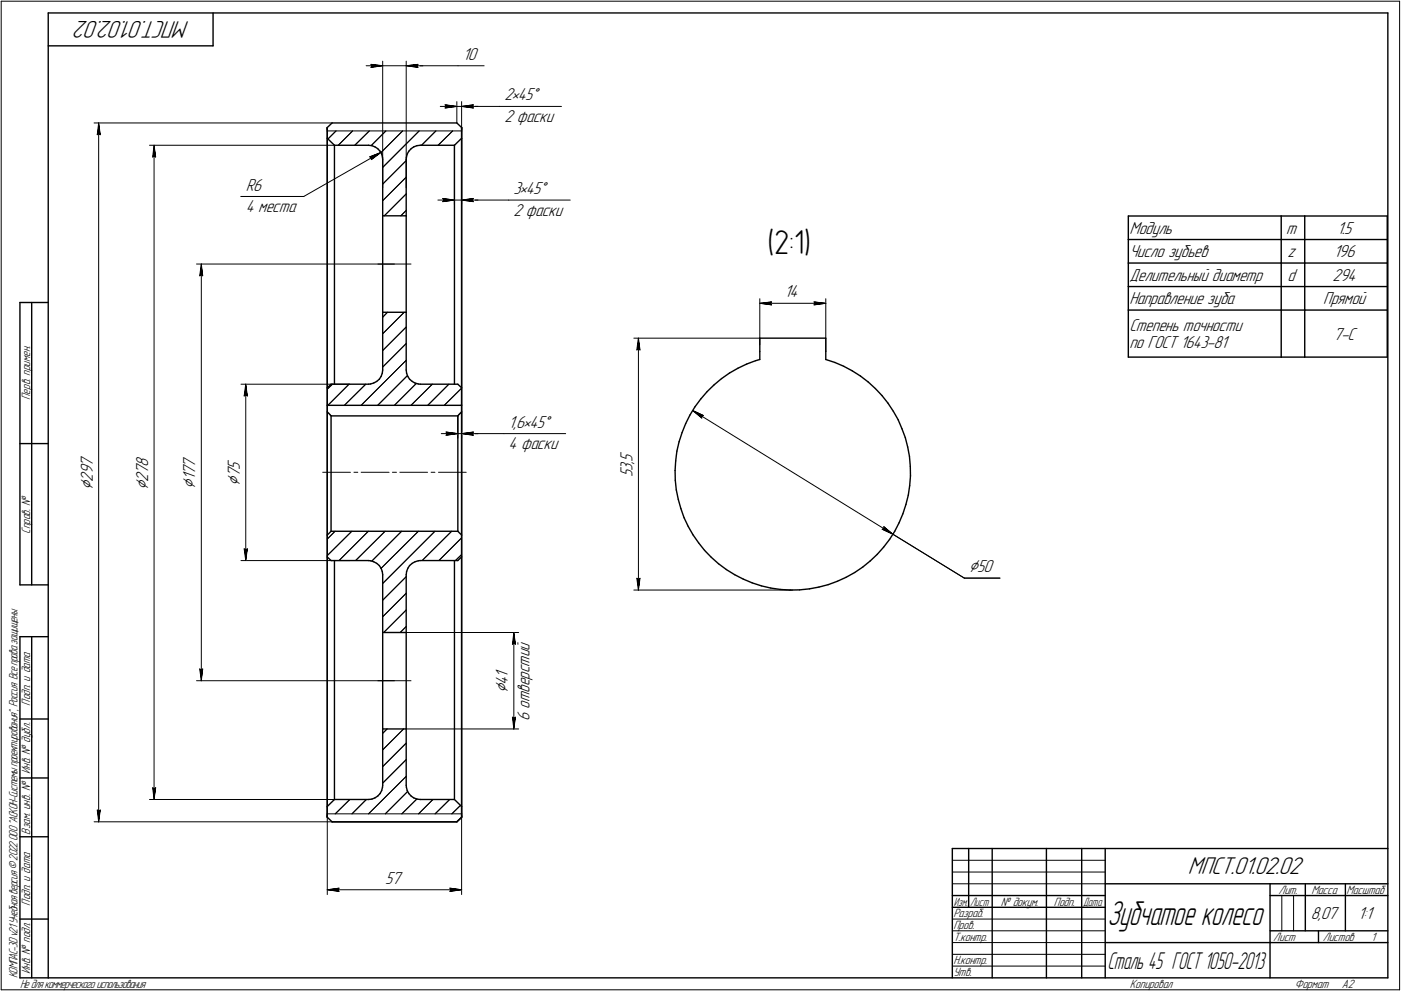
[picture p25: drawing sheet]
<svg xmlns="http://www.w3.org/2000/svg" width="595mm" height="421mm" viewBox="0 0 595 421" stroke-linecap="round" stroke-linejoin="round" font-family="sans-serif">
<defs><g id="words">
<text font-size="15.2" x="470.4" y="393.1">Зубчатое колесо</text>
<text font-size="14.6" x="326" y="107.8">(2:1)</text>
<g font-size="10.9">
<text x="80.5" y="9" transform="rotate(-180 80.5 9)">МПСТ.01.02.02</text>
<text x="504.5" y="371.5">МПСТ.01.02.02</text>
</g>
<text font-size="10.6" x="470.4" y="411.5">Сталь 45 ГОСТ 1050-2013</text>
<g font-size="8.5">
<text x="39.4" y="208.1" transform="rotate(-90 39.4 208.1)">Ç</text>
<text x="62.9" y="208.1" transform="rotate(-90 62.9 208.1)">Ç</text>
<text x="82.9" y="207.6" transform="rotate(-90 82.9 207.6)">Ç</text>
<text x="101.8" y="206.3" transform="rotate(-90 101.8 206.3)">Ç</text>
<text x="411.6" y="243.1">Ç50</text>
<text x="215.8" y="294.5" transform="rotate(-90 215.8 294.5)">Ç</text>
</g>
<g font-size="7.8">
<text x="196.6" y="25.4">10</text>
<text x="214.3" y="42.6">2•45Å</text>
<text x="214.3" y="51.8">2 фаски</text>
<text x="104.4" y="80.9">R6</text>
<text x="218.1" y="82.4">3•45Å</text>
<text x="104.4" y="90.1">4 места</text>
<text x="218.1" y="91.6">2 фаски</text>
<text x="479.8" y="99.3">Модуль</text>
<text x="546.4" y="99.3">m</text>
<text x="567.9" y="99.3">1.5</text>
<text x="479.8" y="109.3">Число зубьев</text>
<text x="547" y="109.3">z</text>
<text x="566.6" y="109.3">196</text>
<text x="479.8" y="119.3">Делительный диаметр</text>
<text x="547" y="119.3">d</text>
<text x="566.1" y="119.3">294</text>
<text x="333.2" y="126.4">14</text>
<text x="479.8" y="129.3">Направление зуба</text>
<text x="562.1" y="129.3">Прямой</text>
<text x="479.8" y="140.7">Степень точности</text>
<text x="479.8" y="147.9">по ГОСТ 1643-81</text>
<text x="566.5" y="144.3">7-С</text>
<text x="216.1" y="181.7">1,6•45Å</text>
<text x="216.1" y="190.8">4 фаски</text>
<text x="268.7" y="197.3" transform="rotate(-90 268.7 197.3)">,</text>
<text x="268.7" y="196.2" transform="rotate(-90 268.7 196.2)">5</text>
<text x="39.4" y="201.5" transform="rotate(-90 39.4 201.5)">9</text>
<text x="39.4" y="198.3" transform="rotate(-90 39.4 198.3)">7</text>
<text x="62.9" y="201.5" transform="rotate(-90 62.9 201.5)">7</text>
<text x="62.9" y="198.3" transform="rotate(-90 62.9 198.3)">8</text>
<text x="82.9" y="202" transform="rotate(-90 82.9 202)">7</text>
<text x="82.9" y="198.8" transform="rotate(-90 82.9 198.8)">7</text>
<text x="101.8" y="202.9" transform="rotate(-90 101.8 202.9)">7</text>
<text x="101.8" y="199.7" transform="rotate(-90 101.8 199.7)">5</text>
<text x="268.7" y="202.8" transform="rotate(-90 268.7 202.8)">5</text>
<text x="268.7" y="200" transform="rotate(-90 268.7 200)">3</text>
<text x="39.4" y="204.7" transform="rotate(-90 39.4 204.7)">2</text>
<text x="62.9" y="204.7" transform="rotate(-90 62.9 204.7)">2</text>
<text x="82.9" y="204.1" transform="rotate(-90 82.9 204.1)">1</text>
<text x="224.9" y="279.3" transform="rotate(-90 224.9 279.3)">и</text>
<text x="224.9" y="276.6" transform="rotate(-90 224.9 276.6)">й</text>
<text x="215.8" y="287.9" transform="rotate(-90 215.8 287.9)">1</text>
<text x="224.9" y="286.1" transform="rotate(-90 224.9 286.1)">с</text>
<text x="224.9" y="283.3" transform="rotate(-90 224.9 283.3)">т</text>
<text x="215.8" y="291" transform="rotate(-90 215.8 291)">4</text>
<text x="224.9" y="291.6" transform="rotate(-90 224.9 291.6)">е</text>
<text x="224.9" y="288.9" transform="rotate(-90 224.9 288.9)">р</text>
<text x="224.9" y="298.4" transform="rotate(-90 224.9 298.4)">т</text>
<text x="224.9" y="294.4" transform="rotate(-90 224.9 294.4)">в</text>
<text x="224.9" y="301.2" transform="rotate(-90 224.9 301.2)">о</text>
<text x="224.9" y="306.4" transform="rotate(-90 224.9 306.4)">6</text>
<text x="163.7" y="375.5">57</text>
<text x="556.8" y="390.5">8,07</text>
<text x="576.9" y="390.5">1:1</text>
</g>
<g font-size="5.4">
<text x="12.8" y="169.9" transform="rotate(-90 12.8 169.9)">Перв. примен.</text>
<text x="12.8" y="226.8" transform="rotate(-90 12.8 226.8)">Справ. №</text>
<text x="12.8" y="299.7" transform="rotate(-90 12.8 299.7)">Подп. и дата</text>
<text x="12.8" y="328.8" transform="rotate(-90 12.8 328.8)">Инв. № дубл.</text>
<text x="12.8" y="354.6" transform="rotate(-90 12.8 354.6)">Взам. инв. №</text>
<text x="543.1" y="379.8">Лит.</text>
<text x="557.1" y="379.8">Масса</text>
<text x="572" y="379.8">Масштаб</text>
<text x="12.8" y="384.7" transform="rotate(-90 12.8 384.7)">Подп. и дата</text>
<text x="405" y="389.8">Разраб.</text>
<text x="425.2" y="384.8">№ докум.</text>
<text x="447.6" y="384.8">Подп.</text>
<text x="405" y="394.8">Пров.</text>
<text x="405" y="399.8">Т.контр.</text>
<text x="540.9" y="399.8">Лист</text>
<text x="561.9" y="399.8">Листов</text>
<text x="582.4" y="399.8">1</text>
<text x="12.8" y="413.8" transform="rotate(-90 12.8 413.8)">Инв. № подл.</text>
<text x="405" y="409.8">Н.контр.</text>
<text x="7.5" y="415.5" transform="rotate(-90 7.5 415.5)">КОМПАС-3Dv21 Учебнаяверсия©2022ООО&quot;АСКОН-Системыпроектирования&quot;, Россия. Всеправазащищены.</text>
<text x="8.5" y="419.8">Недлякоммерческогоиспользования</text>
<text x="405" y="414.8">Утв.</text>
<text x="480" y="419.8">Копировал</text>
<text x="550" y="419.8">Формат</text>
<text x="570" y="419.8">A2</text>
</g>
<g font-size="5.3">
<text x="405.1" y="384.8">Изм.</text>
<text x="412.1" y="384.8">Лист</text>
<text x="460.1" y="384.8">Дата</text>
</g>
</g></defs>
<g fill="none" stroke="#000" stroke-width=".59">
<path d="M20.5 5.5v410zM20.5 5.5h569zM20.5 19.5h70zM90.5 5.5v14zM589.5 5.5v410zM139 54.4h.1M139 54.8v.2zM139 54.2l2.1-2zM139 55.2v.4zM139 54.6h.1M139 54.2h.1M139 55h.1"/>
<path d="M139 54.3v292.8zM139 55.6v3.2zM139 58.8l3.1 2.9zM139 58.8v106zM141.1 52.2h53zM194.1 52.2l2 2zM196.1 54.4h.1M196.1 54.8v.2zM196.1 55.2v.4zM196.1 54.6h.1M196.1 54.2h.1M196.1 55h.1"/>
<path d="M196.1 54.2v293zM196.1 55.6v3.2zM196.1 58.8v106zM142.1 61.7h14.4zM142.1 61.7v101.5zM156.5 61.7l1.5 .2zM158 61.9l1.3 .5zM159.3 62.4l1.1 .8zM160.4 63.2l1.1 1.1zM161.5 64.3l.6 1.1zM162.1 65.4l.4 1.5zM162.5 66.9l.1 .8z"/>
<path d="M162.6 67.7v24zM172.6 67.7v24zM172.6 66.9v.8zM173 65.4l-.4 1.5zM173.7 64.3l-.7 1.1zM174.7 63.2l1.1-.8zM174.7 63.2l-1 1.1zM175.8 62.4l1.3-.5zM177.1 61.9l1.5-.2zM178.6 61.7h14.4zM193 61.7l3.1-2.9zM193 61.7v101.5z"/>
<path d="M162.6 91.7h10zM162.6 91.7v41zM172.6 91.7v41zM479.3 91.8v10zM479.3 91.8h64.9zM544.2 91.8h10zM544.2 91.8v10zM554.2 91.8h35.1zM554.2 91.8v10zM589.3 91.8v10zM479.3 101.8v10zM479.3 111.8v10z"/>
<path d="M479.3 101.8h64.9zM479.3 111.8h64.9zM544.2 101.8h10zM544.2 111.8h10zM544.2 101.8v10zM544.2 111.8v10zM554.2 101.8h35.1zM554.2 111.8h35.1zM554.2 101.8v10zM554.2 111.8v10zM589.3 101.8v10zM589.3 111.8v10z"/>
<path d="M8.5 128.5v120zM8.5 128.5h12zM13.5 128.5v120zM162.6 132.7h10zM162.6 132.7v24.5zM172.6 132.7v24.5zM479.3 121.8v9.9zM479.3 131.7v20zM479.3 121.8h64.9zM479.3 131.7h64.9zM544.2 121.8h10zM544.2 131.7h10z"/>
<path d="M544.2 121.8v9.9zM544.2 131.7v20zM554.2 121.8h35.1zM554.2 131.7h35.1zM554.2 121.8v9.9zM554.2 131.7v20zM589.3 121.8v9.9zM589.3 131.7v20zM161.9 159.9l-.8 1.2zM162.4 158.6l-.5 1.3zM162.6 157.2l-.2 1.4zM172.6 157.2l.1 1.4z"/>
<path d="M172.7 158.6l.5 1.3zM173.2 159.9l.8 1.2zM309.9 158.5l3.5-2zM313.4 156.5l3.8-1.8zM317.2 154.7l3.8-1.5zM321 153.2l1.7-.5zM322.7 143.7h28.1zM322.7 149.4v3.3zM322.7 143.7v5.7zM350.8 152.7l3.9 1.3zM350.8 149.4v3.3zM350.8 143.7v5.7z"/>
<path d="M354.7 154l3.7 1.6zM358.4 155.6l3.6 2zM362 157.6l3.5 2.2zM365.5 159.8l3.3 2.5zM479.3 151.7h64.9zM544.2 151.7h10zM554.2 151.7h35.1zM139 164.8v7.4zM139 164.8l1.6-1.6zM139 172.2h57.1zM139 175v52.3zM139 175l.6 .6z"/>
<path d="M139 172.2v2.8zM139.6 175.6l.5 .5zM140.1 176.1l.5 .6zM140.6 163.2h15.9zM140.6 176.7v49zM140.6 176.7h53.9zM156.5 163.2h.9zM157.4 163.2l1.3-.5zM158.7 162.7l1.3-.6zM160 162.1l1.1-1zM174 161.1l1.1 1zM175.1 162.1l1.2 .6z"/>
<path d="M176.3 162.7l1.4 .5zM177.7 163.2h.9zM178.6 163.2h15.9zM194.5 163.2l1.6 1.6zM194.5 176.7v49zM195 176.1l-.5 .6zM195 176.1l.5-.5zM195.5 175.6l.6-.6zM196.1 164.8v7.4zM196.1 175v52.3zM196.1 172.2v2.8zM293.1 176.3l-1.8 3.7z"/>
<path d="M295.2 172.8l-2.1 3.5zM297.7 169.5l-2.5 3.3zM300.4 166.4l-2.7 3.1zM300.4 166.4l3-2.9zM303.4 163.5l3.1-2.6zM306.5 160.9l3.4-2.4zM368.8 162.3l3.1 2.8zM371.9 165.1l2.7 3zM374.6 168.1l2.6 3.2zM377.2 171.3l2.3 3.5zM379.5 174.8l2 3.5zM381.5 178.3l1.6 3.8z"/>
<path d="M8.5 188.5h12zM286.8 199.9l.1 4.1zM287 195.8l-.2 4.1zM287.5 191.7l-.5 4.1zM288.5 187.7l-1 4zM289.7 183.8l-1.2 3.9zM291.3 180l-1.6 3.8zM383.1 182.1l1.5 3.8zM384.6 185.9l1 4zM385.6 189.9l.7 4.1zM386.3 194l.4 4.1zM386.7 198.1l.1 4.1z"/>
<path d="M286.9 204l.4 4.1zM287.3 208.1l.8 4.1zM288.1 212.2l1.1 3.9zM289.2 216.1l1.4 3.9zM290.6 220l1.8 3.7zM383.5 218.3l-1.6 3.8zM384.8 214.4l-1.3 3.9zM385.8 210.4l-1 4zM386.4 206.3l-.6 4.1zM386.8 202.2l-.4 4.1zM139 236.6l1.6 1.6zM139 227.3l1.6-1.6z"/>
<path d="M139 227.3v9.3zM139 236.6v106zM140.6 238.2h15.9zM140.6 225.7h53.9zM142.1 238.2v101.5zM156.5 238.2l.9 .1zM157.4 238.3l1.3 .4zM158.7 238.7l1.3 .7zM160 239.4l1.1 .9zM175.1 239.4l1.2-.7zM176.3 238.7l1.4-.4zM177.7 238.3l.9-.1z"/>
<path d="M178.6 238.2h15.9zM193 238.2v101.5zM194.5 238.2l1.6-1.6zM194.5 225.7l1.6 1.6zM196.1 227.3v9.3zM196.1 236.6v106zM292.4 223.7l2 3.5zM294.4 227.2l2.4 3.4zM296.8 230.6l2.5 3.2zM299.3 233.8l2.9 3zM302.2 236.8l3 2.7zM305.2 239.5l3.3 2.5z"/>
<path d="M369.7 238.3l2.9-2.8zM375.3 232.5l-2.7 3zM377.9 229.2l-2.6 3.3zM380.1 225.7l-2.2 3.5zM381.9 222.1l-1.8 3.6zM8.5 248.5h12zM161.1 240.3l.8 1.2zM161.9 241.5l.5 1.3zM162.4 242.8l.2 1.4zM162.6 244.2v24.5zM172.6 244.2v24.5zM172.7 242.8l-.1 1.4z"/>
<path d="M173.2 241.5l-.5 1.3zM174 240.3l-.8 1.2zM174 240.3l1.1-.9zM308.5 242l3.6 2.2zM312.1 244.2l3.6 1.8zM315.7 246l3.8 1.6zM319.5 247.6l3.9 1.3zM323.4 248.9l4 1zM327.4 249.9l4.1 .5zM331.5 250.4l4.1 .3zM335.6 250.7l4.1-.1zM339.7 250.6l4.1-.4z"/>
<path d="M343.8 250.2l4.1-.8zM347.9 249.4l3.9-1zM351.8 248.4l3.9-1.4zM355.7 247l3.7-1.7zM359.4 245.3l3.7-2.1zM363.1 243.2l3.3-2.2zM366.4 241l3.3-2.7zM8.5 270.5v145zM8.5 270.5h12zM13.5 270.5v145zM162.6 268.7h10zM162.6 268.7v41z"/>
<path d="M172.6 268.7v41zM8.5 305.5h12zM162.6 309.7h10zM162.6 309.7v24zM172.6 309.7v24zM8.5 330.5h12zM142.1 339.7h14.4zM156.5 339.7l1.5-.2zM158 339.5l1.3-.5zM159.3 339l1.1-.8zM161.5 337.1l-1.1 1.1zM162.1 335.9l-.6 1.2z"/>
<path d="M162.5 334.5l-.4 1.4zM162.6 333.7l-.1 .8zM172.6 333.7v.8zM172.6 334.5l.4 1.4zM173 335.9l.7 1.2zM173.7 337.1l1 1.1zM174.7 338.2l1.1 .8zM175.8 339l1.3 .5zM177.1 339.5l1.5 .2zM178.6 339.7h14.4zM193 339.7l3.1 2.9zM8.5 355.5h12z"/>
<path d="M139 345.8v.4zM139 347.1h.1M139 346.4v.2zM139 347h.1M139 346.2h.1M139 346.6h.1M139 347.2l2.1 2zM139 342.6v3.2zM139 342.6l3.1-2.9zM141.1 349.2h53zM194.1 349.2l2-2zM194.1 349.2l.6-.6z"/>
<path d="M195.4 347.9l-.7 .7zM196.1 347.1h.1M196.1 347h.1M196.1 346.4v.2zM196.1 345.8v.4zM196.1 347.2l-.7 .7zM196.1 346.6h.1M196.1 346.2h.1M196.1 342.6v3.2zM404.5 360.5h185zM404.5 360.5v55zM411.5 360.5v25z"/>
<path d="M421.5 360.5v55zM444.5 360.5v55zM459.5 360.5v55zM469.5 360.5v55zM469.5 375.5h120zM539.5 375.5v40zM554.5 375.5v20zM571.5 375.5v20zM8.5 390.5h12zM404.5 380.5h65zM404.5 385.5h65zM539.5 380.5h15z"/>
<path d="M539.5 395.5h50zM554.5 380.5h35zM560.1 395.5v5zM8.5 415.5h12zM20.5 415.5h569zM469.5 400.5h70zM539.5 400.5h50z"/>
</g>
<g fill="none" stroke="#000" stroke-width=".42">
<path d="M.5 .5v420zM.5 .5h594zM594.5 .5v420zM155.5 27.9h7.1zM157.6 27.3l5 .6zM157.6 27.3l.5 .6zM157.6 28.6l5-.7zM158.1 27.9l-.5 .7zM162.6 26v53.8zM162.6 27.9h10zM172.6 27.9h22zM172.6 26v53.8z"/>
<path d="M172.6 27.9l4.9 .7zM172.6 27.9l4.9-.6zM172.6 27.9h7zM177 27.9l.5 .7zM177.5 27.3l-.5 .6zM194.6 27.9h11.1zM40 52.2h101.1zM41.3 57.2l.6-.5zM41.9 52.2l.7 5zM41.9 56.7l.7 .5zM41.9 52.2l-.6 5zM41.9 52.2v297z"/>
<path d="M139 55.6h57.1zM142.7 55.6l-3.3 3.4zM149.8 55.6l-6.1 6.1zM171 55.6l-9.2 9.3zM178.1 55.6l-15.5 15.5zM185.2 55.6l-6.1 6.1zM187 45.2h7.1zM189.1 44.5l5 .7zM189.1 44.5l.5 .7zM189.1 45.9l5-.7zM189.6 45.2l-.5 .7zM194.1 43.2v9z"/>
<path d="M194.1 45.2h2zM196.1 58.8v28.2zM196.1 43.2v15.6zM196.1 45.2h16.2zM196.1 45.2l5 .7zM196.1 45.2l5-.7zM196.1 45.2h6.9zM200.6 45.2l.5 .7zM201.1 44.5l-.5 .7zM212.3 45.2h26.2zM63.5 61.7h78.6zM64.9 66.7l.5-.5z"/>
<path d="M65.4 61.7l.7 5zM65.4 66.2l.7 .5zM65.4 61.7l-.5 5zM65.4 61.7v278zM150.7 61.7l6.2-6.1zM157.1 66.6l.7 .4zM157.1 66.6l4.7-1.8zM157.7 61.8l6.2-6.2zM157.7 67.8l4.1-3zM157.8 67l-.1 .8zM162.6 78.2l10-10zM186.1 61.7l6.2-6.1z"/>
<path d="M193 61.7v25.3zM102.4 83.5h26.6zM129 83.5l32.8-18.7zM162.6 85.3l10-10zM163.2 91.7l9.4-9.3zM170.3 91.7l2.3-2.3zM186 85h7zM188 84.3l5 .7zM188 84.3l.6 .7zM188 85.7l5-.7zM188.6 85l-.6 .7zM193 85h3.1z"/>
<path d="M196.1 85h20zM196.1 85l5 .7zM196.1 85l5-.7zM196.1 85h6.9zM200.6 85l.5 .7zM201.1 84.3l-.5 .7zM216.1 85h26.1zM83.5 112.2h84.1zM84.8 117.2l.7-.5zM85.5 112.2l.6 5zM85.5 116.7l.6 .5zM85.5 112.2l-.7 5z"/>
<path d="M85.5 112.2v177zM160.5 112.2h14.1zM164.6 132.7l-2 2.1zM322.7 126.9v19.7zM322.7 128.9l5-.6zM322.7 128.9l5 .6zM322.7 128.9h28.1zM327.2 128.9l.5 .6zM327.7 128.3l-.5 .6zM345.8 129.5l5-.6zM345.8 128.3l.5 .6zM345.8 128.3l5 .6z"/>
<path d="M346.3 128.9l-.5 .6zM350.8 126.9v22.5zM162.6 156l10-10zM162.6 148.9l10-10zM162.6 141.8l9.1-9.1zM269.2 143.7h53.5zM270.5 148.7l.7-.5zM271.2 143.7l.7 5zM271.2 148.2l.7 .5zM271.2 143.7l-.7 5zM271.2 143.7v107zM102.4 163.2h46.2z"/>
<path d="M103.7 168.2l.7-.5zM104.4 163.2l.7 5zM104.4 167.7l.7 .5zM104.4 163.2l-.7 5zM104.4 163.2v75zM139 165.4l2.2-2.2zM139.3 172.2l9-9zM146.3 172.2l9.1-9zM153.4 172.2l19.2-19.1zM160.4 172.2l12.7-12.6zM167.6 172.2l9.2-9.2zM174.6 172.2l9-9z"/>
<path d="M181.7 172.2l9-9zM188.7 172.2l7.4-7.3zM194.5 176.7v9.5zM195.8 172.2l.3-.2zM196.1 175v11.2zM294.2 174.4l4.6 2.1zM294.2 174.4l3.9 3.2zM294.2 174.4l85.1 52.6zM298 176.8l.8-.3zM298 176.8l.1 .8zM187.5 184.2h7zM189.5 183.6l5 .6z"/>
<path d="M189.5 183.6l.5 .6zM189.5 184.9l5-.7zM190 184.2l-.5 .7zM194.5 184.2h1.6zM196.1 184.2h17.9zM196.1 184.2l5 .7zM196.1 184.2l5-.6zM196.1 184.2h6.9zM200.6 184.2l.5 .7zM201.1 183.6l-.5 .6zM214 184.2h26.3zM137.1 200.7h11.7z"/>
<path d="M150.4 200.7h1.6zM153.4 200.7h11.9zM166.7 200.7h1.7zM169.8 200.7h11.8zM183.1 200.7h1.6zM186.3 200.7h11.7zM102.4 238.2h46.2zM103.7 233.2l.7 5zM103.7 233.2l.7 .5zM104.4 233.7l.7-.5zM105.1 233.2l-.7 5zM139 236.1l10.4-10.4z"/>
<path d="M139 229l3.3-3.3zM144 238.2l12.5-12.5zM151 238.2l12.6-12.5zM158 238.3l12.6-12.6zM179.3 238.2l12.6-12.5zM186.4 238.2l9.7-9.7zM193.5 238.2l2.6-2.6zM374.7 224.9l4.6 2.1zM374.7 224.9l.8-.3zM375.4 223.8l.1 .8zM375.4 223.8l3.9 3.2zM379.3 227l30.3 18.6z"/>
<path d="M161.9 241.5l15.8-15.8zM162.6 255l10-10zM162.6 247.9l22.1-22.2zM269.2 250.7h67.5zM270.5 245.7l.7 5zM270.5 245.7l.7 .5zM271.2 246.2l.7-.5zM271.9 245.7l-.7 5zM409.6 245.6h15.2zM162.6 262l10-9.9zM163 268.7l9.6-9.5zM170 268.7l2.6-2.5z"/>
<path d="M172.6 268.7h47.7zM217.7 273.7l.6-.5zM218.3 268.7l.6 5zM218.3 273.2l.6 .5zM218.3 268.7l-.6 5zM218.3 268.7v41zM83.5 289.2h84.1zM84.8 284.2l.7 5zM84.8 284.2l.7 .5zM85.5 284.7l.6-.5zM86.1 284.2l-.6 5zM160.5 289.2h14.1z"/>
<path d="M162.6 318.6l8.8-8.9zM164.4 309.7l-1.8 1.9zM172.6 309.7h47.7zM217.7 304.7l.6 5zM217.7 304.7l.6 .5zM218.3 305.2l.6-.5zM218.9 304.7l-.6 5zM63.5 339.7h85.8zM64.9 334.7l.5 5zM64.9 334.7l.5 .5zM65.4 335.2l.7-.5zM66.1 334.7l-.7 5z"/>
<path d="M162.6 332.7l10-10zM162.6 325.7l10-10zM40 349.2h101.1zM41.3 344.2l.6 5zM41.3 344.2l.6 .5zM41.9 344.7l.7-.5zM42.6 344.2l-.7 5zM139 345.8h57.1zM139 342.6v37.5zM142.4 345.8l6.2-6.1zM149.5 345.8l6.1-6.1zM156.5 345.8l16.1-15.9z"/>
<path d="M163.7 345.8l9.4-9.5zM170.7 345.8l6.3-6.3zM177.8 345.8l6.1-6.1zM184.8 345.8l6.2-6.1zM191.9 345.8l3.7-3.6zM196.1 342.6v37.5zM139 378l5-.6zM139 378l5 .7zM139 378h57.1zM143.5 378l.5 .7zM144 377.4l-.5 .6zM191.1 378.7l5-.7z"/>
<path d="M191.1 377.4l.4 .6zM191.1 377.4l5 .6zM191.5 378l-.4 .7zM404.5 370.5h65zM404.5 375.5h65zM404.5 365.5h65zM404.5 390.5h65zM404.5 395.5h65zM544.5 380.5v15zM549.5 380.5v15zM404.5 400.5h65zM404.5 405.5h65z"/>
<path d="M404.5 410.5h65zM.5 420.5h594z"/>
</g>
<g fill="#fff" stroke="#fff" stroke-width=".42">
<path d="M33.7 193.3h7.3zM33.7 193.4h7.3zM33.7 193.5h7.3zM33.7 193.5h7.3zM33.7 193.6h7.3zM33.7 193.7h7.3zM33.7 193.8h7.3zM33.7 193.9h7.3zM33.7 194h7.3zM33.7 194.1h7.3zM33.7 194.1h7.3zM33.7 194.2h7.3zM33.7 194.3h7.3zM33.7 194.4h7.3zM33.7 194.5h7.3zM33.7 194.6h7.3zM33.7 194.6h7.3zM33.7 194.7h7.3zM33.7 194.8h7.3zM33.7 194.9h7.3zM33.7 195h7.3zM33.7 195.1h7.3zM33.7 195.2h7.3zM33.7 195.2h7.3zM33.7 195.3h7.3zM33.7 195.4h7.3zM33.7 195.5h7.3zM33.7 195.6h7.3zM33.7 195.7h7.3zM33.7 195.7h7.3zM33.7 195.8h7.3zM33.7 195.9h7.3zM33.7 196h7.3zM33.7 196.1h7.3zM33.7 196.2h7.3zM33.7 196.3h7.3zM33.7 196.3h7.3zM33.7 196.4h7.3zM33.7 196.5h7.3zM33.7 196.6h7.3zM33.7 196.7h7.3zM33.7 196.8h7.3zM33.7 196.8h7.3zM33.7 196.9h7.3zM33.7 197h7.3zM33.7 197.1h7.3zM33.7 197.2h7.3zM33.7 197.3h7.3zM33.7 197.4h7.3zM33.7 197.4h7.3zM33.7 197.5h7.3zM33.7 197.6h7.3zM33.7 197.7h7.3zM33.7 197.8h7.3zM33.7 197.9h7.3zM33.7 198h7.3zM33.7 198h7.3zM33.7 198.1h7.3zM33.7 198.2h7.3zM33.7 198.3h7.3zM33.7 198.4h7.3zM33.7 198.5h7.3zM33.7 198.5h7.3zM33.7 198.6h7.3zM33.7 198.7h7.3zM33.7 198.8h7.3zM33.7 198.9h7.3zM33.7 199h7.3zM33.7 199.1h7.3zM33.7 199.1h7.3zM33.7 199.2h7.3zM33.7 199.3h7.3zM33.7 199.4h7.3zM33.7 199.5h7.3zM33.7 199.6h7.3zM33.7 199.6h7.3zM33.7 199.7h7.3zM33.7 199.8h7.3zM33.7 199.9h7.3zM33.7 200h7.3zM33.7 200.1h7.3zM33.7 200.2h7.3zM33.7 200.2h7.3zM33.7 200.3h7.3zM33.7 200.4h7.3zM33.7 200.5h7.3zM33.7 200.6h7.3zM33.7 200.7h7.3zM33.7 200.7h7.3zM33.7 200.8h7.3zM33.7 200.9h7.3zM33.7 201h7.3zM33.7 201.1h7.3zM33.7 201.2h7.3zM33.7 201.3h7.3zM33.7 201.3h7.3zM33.7 201.4h7.3zM33.7 201.5h7.3zM33.7 201.6h7.3zM33.7 201.7h7.3zM33.7 201.8h7.3zM33.7 201.8h7.3zM33.7 201.9h7.3zM33.7 202h7.3zM33.7 202.1h7.3zM33.7 202.2h7.3zM33.7 202.3h7.3zM33.7 202.4h7.3zM33.7 202.4h7.3zM33.7 202.5h7.3zM33.7 202.6h7.3zM33.7 202.7h7.3zM33.7 202.8h7.3zM33.7 202.9h7.3zM33.7 202.9h7.3zM33.7 203h7.3zM33.7 203.1h7.3zM33.7 203.2h7.3zM33.7 203.3h7.3zM33.7 203.4h7.3zM33.7 203.5h7.3zM33.7 203.5h7.3zM33.7 203.6h7.3zM33.7 203.7h7.3zM33.7 203.8h7.3zM33.7 203.9h7.3zM33.7 204h7.3zM33.7 204h7.3zM33.7 204.1h7.3zM33.7 204.2h7.3zM33.7 204.3h7.3zM33.7 204.4h7.3zM33.7 204.5h7.3zM33.7 204.6h7.3zM33.7 204.6h7.3zM33.7 204.7h7.3zM33.7 204.8h7.3zM33.7 204.9h7.3zM33.7 205h7.3zM33.7 205.1h7.3zM33.7 205.1h7.3zM33.7 205.2h7.3zM33.7 205.3h7.3zM33.7 205.4h7.3zM33.7 205.5h7.3zM33.7 205.6h7.3zM33.7 205.7h7.3zM33.7 205.7h7.3zM33.7 205.8h7.3zM33.7 205.9h7.3zM33.7 206h7.3zM33.7 206.1h7.3zM33.7 206.2h7.3zM33.7 206.2h7.3zM33.7 206.3h7.3zM33.7 206.4h7.3zM33.7 206.5h7.3zM33.7 206.6h7.3zM33.7 206.7h7.3zM33.7 206.8h7.3zM33.7 206.8h7.3zM33.7 206.9h7.3zM33.7 207h7.3zM33.7 207.1h7.3zM33.7 207.2h7.3zM33.7 207.3h7.3zM33.7 207.3h7.3zM33.7 207.4h7.3zM33.7 207.5h7.3zM33.7 207.6h7.3zM33.7 207.7h7.3zM33.7 207.8h7.3zM33.7 207.9h7.3zM33.7 207.9h7.3zM33.7 208h7.3z"/>
<path d="M41.8 52.5h.3zM41.8 52.6h.3zM41.8 52.7h.4zM41.7 52.7h.5zM41.7 52.8h.5zM41.7 52.9h.5zM41.7 53h.5zM41.7 53.1h.6zM41.6 53.2h.7zM41.6 53.3h.8zM41.6 53.3h.8zM41.5 53.4h.9zM41.5 53.5h1zM41.4 53.6h1.1zM41.4 53.7h1.2zM41.4 53.8h1.2zM41.3 53.8h1.4zM41.3 53.9h1.4zM41.2 54h1.5zM41.2 54.1h1.6zM41.2 54.2h1.6zM41.2 54.3h1.6zM41.2 54.4h1.6zM41.2 54.4h1.6zM41.2 54.5h1.6zM41.2 54.6h1.6zM41.1 54.7h1.7zM41.1 54.8h1.7zM41.1 54.9h1.7zM41.1 54.9h1.7zM41.1 55h1.7zM41.1 55.1h1.7zM41.1 55.2h1.7zM41.1 55.3h1.8zM41.1 55.4h1.8zM41.1 55.5h1.8zM41.1 55.5h1.8zM41.1 55.6h1.8zM41.1 55.7h1.8zM41.1 55.8h1.8zM41 55.9h1.9zM41 56h2zM41 56h2zM41 56.1h2zM41 56.2h2zM41 56.3h2zM41 56.4h2zM41 56.5h2zM40.9 56.6h2.2zM40.9 56.6h2.2zM40.9 56.7h2.2zM40.9 56.8h2.2zM40.9 56.9h2.2zM40.9 57h2.2zM40.9 57.1h2.2zM40.8 57.1h2.4zM40.8 57.2h2.4zM40.8 57.3h2.4zM40.8 57.4h2.4zM40.8 57.5h2.4zM40.8 57.6h2.4zM40.8 57.7h2.4z"/>
<path d="M40.7 343.7h2.5zM40.8 343.7h2.4zM40.8 343.8h2.4zM40.8 343.9h2.4zM40.8 344h2.4zM40.8 344.1h2.4zM40.8 344.2h2.4zM40.8 344.3h2.4zM40.9 344.3h2.2zM40.9 344.4h2.2zM40.9 344.5h2.2zM40.9 344.6h2.2zM40.9 344.7h2.2zM40.9 344.8h2.2zM40.9 344.8h2.2zM41 344.9h2zM41 345h2zM41 345.1h2zM41 345.2h2zM41 345.3h2zM41 345.4h2zM41 345.4h2zM41 345.5h1.9zM41.1 345.6h1.8zM41.1 345.7h1.8zM41.1 345.8h1.8zM41.1 345.9h1.8zM41.1 345.9h1.8zM41.1 346h1.8zM41.1 346.1h1.8zM41.1 346.2h1.7zM41.1 346.3h1.7zM41.1 346.4h1.7zM41.1 346.5h1.7zM41.1 346.5h1.7zM41.1 346.6h1.7zM41.1 346.7h1.7zM41.2 346.8h1.6zM41.2 346.9h1.6zM41.2 347h1.6zM41.2 347h1.6zM41.2 347.1h1.6zM41.2 347.2h1.6zM41.2 347.3h1.6zM41.2 347.4h1.5zM41.3 347.5h1.4zM41.3 347.6h1.4zM41.4 347.6h1.2zM41.4 347.7h1.2zM41.4 347.8h1.1zM41.5 347.9h1zM41.5 348h.9zM41.6 348.1h.8zM41.6 348.1h.8zM41.6 348.2h.7zM41.7 348.3h.6zM41.7 348.4h.5zM41.7 348.5h.5zM41.7 348.6h.5zM41.7 348.7h.5zM41.8 348.7h.4zM41.8 348.8h.3zM41.8 348.9h.3z"/>
<path d="M218.1 76.7h15.2zM218.1 76.8h15.2zM218.1 76.9h15.2zM218.1 77h15.2zM218.1 77h15.2zM218.1 77.1h15.2zM218.1 77.2h15.2zM218.1 77.3h15.2zM218.1 77.4h15.2zM218.1 77.5h15.2zM218.1 77.6h15.2zM218.1 77.6h15.2zM218.1 77.7h15.2zM218.1 77.8h15.2zM218.1 77.9h15.2zM218.1 78h15.2zM218.1 78.1h15.2zM218.1 78.1h15.2zM218.1 78.2h15.2zM218.1 78.3h15.2zM218.1 78.4h15.2zM218.1 78.5h15.2zM218.1 78.6h15.2zM218.1 78.7h15.2zM218.1 78.7h15.2zM218.1 78.8h15.2zM218.1 78.9h15.2zM218.1 79h15.2zM218.1 79.1h15.2zM218.1 79.2h15.2zM218.1 79.2h15.2zM218.1 79.3h15.2zM218.1 79.4h15.2zM218.1 79.5h15.2zM218.1 79.6h15.2zM218.1 79.7h15.2zM218.1 79.8h15.2zM218.1 79.8h15.2zM218.1 79.9h15.2zM218.1 80h15.2zM218.1 80.1h15.2zM218.1 80.2h15.2zM218.1 80.3h15.2zM218.1 80.3h15.2zM218.1 80.4h15.2zM218.1 80.5h15.2zM218.1 80.6h15.2zM218.1 80.7h15.2zM218.1 80.8h15.2zM218.1 80.9h15.2zM218.1 80.9h15.2zM218.1 81h15.2zM218.1 81.1h15.2zM218.1 81.2h15.2zM218.1 81.3h15.2zM218.1 81.4h15.2zM218.1 81.4h15.2zM218.1 81.5h15.2zM218.1 81.6h15.2zM218.1 81.7h15.2zM218.1 81.8h15.2zM218.1 81.9h15.2zM218.1 82h15.2zM218.1 82h15.2zM218.1 82.1h15.2zM218.1 82.2h15.2zM218.1 82.3h15.2zM218.1 82.4h15.2zM218.1 82.5h15.2zM218.1 82.5h15.2zM218.1 82.6h15.2zM218.1 82.7h15.2zM218.1 82.8h15.2zM218.1 82.9h15.2zM218.1 83h15.2zM218.1 83.1h15.2zM218.1 83.1h15.2zM218.1 83.2h15.2zM218.1 83.3h15.2zM218.1 83.4h15.2zM218.1 83.5h15.2zM218.1 83.6h15.2zM218.1 83.7h15.2zM218.1 83.7h15.2zM218.1 83.8h15.2zM218.1 83.9h15.2z"/>
<path d="M218.1 86h22.2zM218.1 86.1h22.2zM218.1 86.2h22.2zM218.1 86.3h22.2zM218.1 86.4h22.2zM218.1 86.4h22.2zM218.1 86.5h22.2zM218.1 86.6h22.2zM218.1 86.7h22.2zM218.1 86.8h22.2zM218.1 86.9h22.2zM218.1 87h22.2zM218.1 87h22.2zM218.1 87.1h22.2zM218.1 87.2h22.2zM218.1 87.3h22.2zM218.1 87.4h22.2zM218.1 87.5h22.2zM218.1 87.5h22.2zM218.1 87.6h22.2zM218.1 87.7h22.2zM218.1 87.8h22.2zM218.1 87.9h22.2zM218.1 88h22.2zM218.1 88.1h22.2zM218.1 88.1h22.2zM218.1 88.2h22.2zM218.1 88.3h22.2zM218.1 88.4h22.2zM218.1 88.5h22.2zM218.1 88.6h22.2zM218.1 88.6h22.2zM218.1 88.7h22.2zM218.1 88.8h22.2zM218.1 88.9h22.2zM218.1 89h22.2zM218.1 89.1h22.2zM218.1 89.2h22.2zM218.1 89.2h22.2zM218.1 89.3h22.2zM218.1 89.4h22.2zM218.1 89.5h22.2zM218.1 89.6h22.2zM218.1 89.7h22.2zM218.1 89.7h22.2zM218.1 89.8h22.2zM218.1 89.9h22.2zM218.1 90h22.2zM218.1 90.1h22.2zM218.1 90.2h22.2zM218.1 90.3h22.2zM218.1 90.3h22.2zM218.1 90.4h22.2zM218.1 90.5h22.2zM218.1 90.6h22.2zM218.1 90.7h22.2zM218.1 90.8h22.2zM218.1 90.8h22.2zM218.1 90.9h22.2zM218.1 91h22.2zM218.1 91.1h22.2zM218.1 91.2h22.2zM218.1 91.3h22.2zM218.1 91.4h22.2zM218.1 91.4h22.2zM218.1 91.5h22.2zM218.1 91.6h22.2zM218.1 91.7h22.2zM218.1 91.8h22.2zM218.1 91.9h22.2zM218.1 91.9h22.2zM218.1 92h22.2zM218.1 92.1h22.2zM218.1 92.2h22.2zM218.1 92.3h22.2zM218.1 92.4h22.2zM218.1 92.5h22.2zM218.1 92.5h22.2zM218.1 92.6h22.2zM218.1 92.7h22.2zM218.1 92.8h22.2zM218.1 92.9h22.2zM218.1 93h22.2zM218.1 93h22.2z"/>
<path d="M187.5 83.8h.7zM187.5 83.9h1.3zM187.5 84h1.9zM187.5 84.1h2.6zM187.5 84.2h3.2zM187.5 84.2h3.8zM187.5 84.3h4zM187.5 84.4h4.2zM187.5 84.5h4.4zM187.5 84.6h4.6zM187.5 84.7h4.8zM187.5 84.8h4.9zM187.5 84.8h5.2zM187.5 84.9h5.4zM187.5 85h5.5zM187.5 85.1h5.4zM187.5 85.2h5.2zM187.5 85.3h4.9zM187.5 85.3h4.8zM187.5 85.4h4.6zM187.5 85.5h4.4zM187.5 85.6h4.2zM187.5 85.7h4zM187.5 85.8h3.8zM187.5 85.9h3.1zM187.5 85.9h2.3zM187.5 86h1.6zM187.5 86.1h.8z"/>
<path d="M201 83.8h.6zM200.4 83.9h1.2zM199.7 84h1.9zM199.1 84.1h2.5zM198.5 84.2h3.1zM197.9 84.2h3.7zM197.7 84.3h3.9zM197.5 84.4h4.1zM197.3 84.5h4.3zM197.1 84.6h4.5zM196.9 84.7h4.7zM196.7 84.8h4.9zM196.5 84.8h5.1zM196.3 84.9h5.3zM196.1 85h5.5zM196.3 85.1h5.3zM196.5 85.2h5.1zM196.7 85.3h4.9zM196.9 85.3h4.7zM197.1 85.4h4.5zM197.3 85.5h4.3zM197.5 85.6h4.1zM197.7 85.7h3.9zM197.9 85.8h3.7zM198.6 85.9h3zM199.4 85.9h2.2zM200.2 86h1.4zM200.9 86.1h.7z"/>
<path d="M214.3 36.9h15.6zM214.3 37h15.6zM214.3 37.1h15.6zM214.3 37.2h15.6zM214.3 37.3h15.6zM214.3 37.3h15.6zM214.3 37.4h15.6zM214.3 37.5h15.6zM214.3 37.6h15.6zM214.3 37.7h15.6zM214.3 37.8h15.6zM214.3 37.8h15.6zM214.3 37.9h15.6zM214.3 38h15.6zM214.3 38.1h15.6zM214.3 38.2h15.6zM214.3 38.3h15.6zM214.3 38.4h15.6zM214.3 38.4h15.6zM214.3 38.5h15.6zM214.3 38.6h15.6zM214.3 38.7h15.6zM214.3 38.8h15.6zM214.3 38.9h15.6zM214.3 38.9h15.6zM214.3 39h15.6zM214.3 39.1h15.6zM214.3 39.2h15.6zM214.3 39.3h15.6zM214.3 39.4h15.6zM214.3 39.5h15.6zM214.3 39.5h15.6zM214.3 39.6h15.6zM214.3 39.7h15.6zM214.3 39.8h15.6zM214.3 39.9h15.6zM214.3 40h15.6zM214.3 40h15.6zM214.3 40.1h15.6zM214.3 40.2h15.6zM214.3 40.3h15.6zM214.3 40.4h15.6zM214.3 40.5h15.6zM214.3 40.6h15.6zM214.3 40.6h15.6zM214.3 40.7h15.6zM214.3 40.8h15.6zM214.3 40.9h15.6zM214.3 41h15.6zM214.3 41.1h15.6zM214.3 41.1h15.6zM214.3 41.2h15.6zM214.3 41.3h15.6zM214.3 41.4h15.6zM214.3 41.5h15.6zM214.3 41.6h15.6zM214.3 41.7h15.6zM214.3 41.7h15.6zM214.3 41.8h15.6zM214.3 41.9h15.6zM214.3 42h15.6zM214.3 42.1h15.6zM214.3 42.2h15.6zM214.3 42.2h15.6zM214.3 42.3h15.6zM214.3 42.4h15.6zM214.3 42.5h15.6zM214.3 42.6h15.6zM214.3 42.7h15.6zM214.3 42.8h15.6zM214.3 42.8h15.6zM214.3 42.9h15.6zM214.3 43h15.6zM214.3 43.1h15.6zM214.3 43.2h15.6zM214.3 43.3h15.6zM214.3 43.3h15.6zM214.3 43.4h15.6zM214.3 43.5h15.6zM214.3 43.6h15.6zM214.3 43.7h15.6zM214.3 43.8h15.6zM214.3 43.9h15.6zM214.3 43.9h15.6zM214.3 44h15.6zM214.3 44.1h15.6z"/>
<path d="M214.3 46.2h22.2zM214.3 46.3h22.2zM214.3 46.4h22.2zM214.3 46.5h22.2zM214.3 46.6h22.2zM214.3 46.7h22.2zM214.3 46.7h22.2zM214.3 46.8h22.2zM214.3 46.9h22.2zM214.3 47h22.2zM214.3 47.1h22.2zM214.3 47.2h22.2zM214.3 47.2h22.2zM214.3 47.3h22.2zM214.3 47.4h22.2zM214.3 47.5h22.2zM214.3 47.6h22.2zM214.3 47.7h22.2zM214.3 47.8h22.2zM214.3 47.8h22.2zM214.3 47.9h22.2zM214.3 48h22.2zM214.3 48.1h22.2zM214.3 48.2h22.2zM214.3 48.3h22.2zM214.3 48.3h22.2zM214.3 48.4h22.2zM214.3 48.5h22.2zM214.3 48.6h22.2zM214.3 48.7h22.2zM214.3 48.8h22.2zM214.3 48.9h22.2zM214.3 48.9h22.2zM214.3 49h22.2zM214.3 49.1h22.2zM214.3 49.2h22.2zM214.3 49.3h22.2zM214.3 49.4h22.2zM214.3 49.4h22.2zM214.3 49.5h22.2zM214.3 49.6h22.2zM214.3 49.7h22.2zM214.3 49.8h22.2zM214.3 49.9h22.2zM214.3 50h22.2zM214.3 50h22.2zM214.3 50.1h22.2zM214.3 50.2h22.2zM214.3 50.3h22.2zM214.3 50.4h22.2zM214.3 50.5h22.2zM214.3 50.5h22.2zM214.3 50.6h22.2zM214.3 50.7h22.2zM214.3 50.8h22.2zM214.3 50.9h22.2zM214.3 51h22.2zM214.3 51.1h22.2zM214.3 51.1h22.2zM214.3 51.2h22.2zM214.3 51.3h22.2zM214.3 51.4h22.2zM214.3 51.5h22.2zM214.3 51.6h22.2zM214.3 51.6h22.2zM214.3 51.7h22.2zM214.3 51.8h22.2zM214.3 51.9h22.2zM214.3 52h22.2zM214.3 52.1h22.2zM214.3 52.2h22.2zM214.3 52.2h22.2zM214.3 52.3h22.2zM214.3 52.4h22.2zM214.3 52.5h22.2zM214.3 52.6h22.2zM214.3 52.7h22.2zM214.3 52.7h22.2zM214.3 52.8h22.2zM214.3 52.9h22.2zM214.3 53h22.2zM214.3 53.1h22.2zM214.3 53.2h22.2zM214.3 53.3h22.2z"/>
<path d="M201 44h.6zM200.4 44.1h1.2zM199.7 44.2h1.9zM199.1 44.3h2.5zM198.5 44.4h3.1zM197.9 44.4h3.7zM197.7 44.5h3.9zM197.5 44.6h4.1zM197.3 44.7h4.3zM197.1 44.8h4.5zM196.9 44.9h4.7zM196.7 45h4.9zM196.5 45h5.1zM196.3 45.1h5.3zM196.1 45.2h5.5zM196.3 45.3h5.3zM196.5 45.4h5.1zM196.7 45.5h4.9zM196.9 45.6h4.7zM197.1 45.6h4.5zM197.3 45.7h4.3zM197.5 45.8h4.1zM197.7 45.9h3.9zM197.9 46h3.7zM198.6 46.1h3zM199.4 46.1h2.2zM200.2 46.2h1.4zM200.9 46.3h.7z"/>
<path d="M188.6 44h.6zM188.6 44.1h1.2zM188.6 44.2h1.8zM188.6 44.3h2.5zM188.6 44.4h3.1zM188.6 44.4h3.7zM188.6 44.5h3.9zM188.6 44.6h4.1zM188.6 44.7h4.3zM188.6 44.8h4.5zM188.6 44.9h4.7zM188.6 45h4.9zM188.6 45h5.1zM188.6 45.1h5.3zM188.6 45.2h5.5zM188.6 45.3h5.3zM188.6 45.4h5.1zM188.6 45.5h4.9zM188.6 45.6h4.7zM188.6 45.6h4.5zM188.6 45.7h4.3zM188.6 45.8h4.1zM188.6 45.9h3.9zM188.6 46h3.7zM188.6 46.1h3zM188.6 46.1h2.2zM188.6 46.2h1.5zM188.6 46.3h.7z"/>
<path d="M161.2 64.9h.6zM160.5 64.9h1.2zM159.9 65h1.7zM159.7 65.1h1.8zM159.4 65.2h2.1zM159.3 65.3h2.2zM159 65.4h2.4zM158.8 65.4h2.5zM158.6 65.5h2.6zM158.4 65.6h2.8zM158.2 65.7h2.9zM157.9 65.8h3.1zM157.7 65.9h3.3zM157.5 66h3.5zM157.3 66h3.6zM157.1 66.1h3.7zM156.9 66.2h3.8zM156.6 66.3h4zM156.4 66.4h4.1zM156.5 66.5h3.9zM156.5 66.5h3.8zM156.5 66.6h3.7zM156.6 66.7h3.5zM156.6 66.8h3.3zM156.7 66.9h3.2zM156.7 67h3.1zM156.8 67.1h2.8zM156.8 67.1h2.7zM156.9 67.2h2.5zM156.9 67.3h2.4zM157 67.4h2.2zM157 67.5h2.1zM157.1 67.6h1.8zM157.1 67.6h1.7zM157.1 67.7h1.6zM157.2 67.8h1.4zM157.2 67.9h1.3zM157.3 68h1.1zM157.3 68.1h.9zM157.4 68.2h.8zM157.4 68.2h.7zM157.5 68.3h.4zM157.5 68.4h.3z"/>
<path d="M104.4 75.4h8.2zM104.4 75.4h8.2zM104.4 75.5h8.2zM104.4 75.6h8.2zM104.4 75.7h8.2zM104.4 75.8h8.2zM104.4 75.9h8.2zM104.4 75.9h8.2zM104.4 76h8.2zM104.4 76.1h8.2zM104.4 76.2h8.2zM104.4 76.3h8.2zM104.4 76.4h8.2zM104.4 76.5h8.2zM104.4 76.5h8.2zM104.4 76.6h8.2zM104.4 76.7h8.2zM104.4 76.8h8.2zM104.4 76.9h8.2zM104.4 77h8.2zM104.4 77h8.2zM104.4 77.1h8.2zM104.4 77.2h8.2zM104.4 77.3h8.2zM104.4 77.4h8.2zM104.4 77.5h8.2zM104.4 77.6h8.2zM104.4 77.6h8.2zM104.4 77.7h8.2zM104.4 77.8h8.2zM104.4 77.9h8.2zM104.4 78h8.2zM104.4 78.1h8.2zM104.4 78.1h8.2zM104.4 78.2h8.2zM104.4 78.3h8.2zM104.4 78.4h8.2zM104.4 78.5h8.2zM104.4 78.6h8.2zM104.4 78.7h8.2zM104.4 78.7h8.2zM104.4 78.8h8.2zM104.4 78.9h8.2zM104.4 79h8.2zM104.4 79.1h8.2zM104.4 79.2h8.2zM104.4 79.2h8.2zM104.4 79.3h8.2zM104.4 79.4h8.2zM104.4 79.5h8.2zM104.4 79.6h8.2zM104.4 79.7h8.2zM104.4 79.8h8.2zM104.4 79.8h8.2zM104.4 79.9h8.2zM104.4 80h8.2zM104.4 80.1h8.2zM104.4 80.2h8.2zM104.4 80.3h8.2zM104.4 80.3h8.2zM104.4 80.4h8.2zM104.4 80.5h8.2zM104.4 80.6h8.2zM104.4 80.7h8.2zM104.4 80.8h8.2zM104.4 80.9h8.2zM104.4 80.9h8.2zM104.4 81h8.2zM104.4 81.1h8.2zM104.4 81.2h8.2zM104.4 81.3h8.2zM104.4 81.4h8.2zM104.4 81.4h8.2zM104.4 81.5h8.2zM104.4 81.6h8.2zM104.4 81.7h8.2zM104.4 81.8h8.2zM104.4 81.9h8.2zM104.4 82h8.2zM104.4 82h8.2zM104.4 82.1h8.2zM104.4 82.2h8.2zM104.4 82.3h8.2zM104.4 82.4h8.2z"/>
<path d="M104.4 84.5h22.6zM104.4 84.6h22.6zM104.4 84.7h22.6zM104.4 84.8h22.6zM104.4 84.8h22.6zM104.4 84.9h22.6zM104.4 85h22.6zM104.4 85.1h22.6zM104.4 85.2h22.6zM104.4 85.3h22.6zM104.4 85.3h22.6zM104.4 85.4h22.6zM104.4 85.5h22.6zM104.4 85.6h22.6zM104.4 85.7h22.6zM104.4 85.8h22.6zM104.4 85.9h22.6zM104.4 85.9h22.6zM104.4 86h22.6zM104.4 86.1h22.6zM104.4 86.2h22.6zM104.4 86.3h22.6zM104.4 86.4h22.6zM104.4 86.4h22.6zM104.4 86.5h22.6zM104.4 86.6h22.6zM104.4 86.7h22.6zM104.4 86.8h22.6zM104.4 86.9h22.6zM104.4 87h22.6zM104.4 87h22.6zM104.4 87.1h22.6zM104.4 87.2h22.6zM104.4 87.3h22.6zM104.4 87.4h22.6zM104.4 87.5h22.6zM104.4 87.5h22.6zM104.4 87.6h22.6zM104.4 87.7h22.6zM104.4 87.8h22.6zM104.4 87.9h22.6zM104.4 88h22.6zM104.4 88.1h22.6zM104.4 88.1h22.6zM104.4 88.2h22.6zM104.4 88.3h22.6zM104.4 88.4h22.6zM104.4 88.5h22.6zM104.4 88.6h22.6zM104.4 88.6h22.6zM104.4 88.7h22.6zM104.4 88.8h22.6zM104.4 88.9h22.6zM104.4 89h22.6zM104.4 89.1h22.6zM104.4 89.2h22.6zM104.4 89.2h22.6zM104.4 89.3h22.6zM104.4 89.4h22.6zM104.4 89.5h22.6zM104.4 89.6h22.6zM104.4 89.7h22.6zM104.4 89.7h22.6zM104.4 89.8h22.6zM104.4 89.9h22.6zM104.4 90h22.6zM104.4 90.1h22.6zM104.4 90.2h22.6zM104.4 90.3h22.6zM104.4 90.3h22.6zM104.4 90.4h22.6zM104.4 90.5h22.6zM104.4 90.6h22.6zM104.4 90.7h22.6zM104.4 90.8h22.6zM104.4 90.8h22.6zM104.4 90.9h22.6zM104.4 91h22.6zM104.4 91.1h22.6zM104.4 91.2h22.6zM104.4 91.3h22.6zM104.4 91.4h22.6zM104.4 91.4h22.6zM104.4 91.5h22.6z"/>
<path d="M216.1 175.9h18.7zM216.1 176h18.7zM216.1 176.1h18.7zM216.1 176.2h18.7zM216.1 176.3h18.7zM216.1 176.4h18.7zM216.1 176.4h18.7zM216.1 176.5h18.7zM216.1 176.6h18.7zM216.1 176.7h18.7zM216.1 176.8h18.7zM216.1 176.9h18.7zM216.1 177h18.7zM216.1 177h18.7zM216.1 177.1h18.7zM216.1 177.2h18.7zM216.1 177.3h18.7zM216.1 177.4h18.7zM216.1 177.5h18.7zM216.1 177.5h18.7zM216.1 177.6h18.7zM216.1 177.7h18.7zM216.1 177.8h18.7zM216.1 177.9h18.7zM216.1 178h18.7zM216.1 178.1h18.7zM216.1 178.1h18.7zM216.1 178.2h18.7zM216.1 178.3h18.7zM216.1 178.4h18.7zM216.1 178.5h18.7zM216.1 178.6h18.7zM216.1 178.6h18.7zM216.1 178.7h18.7zM216.1 178.8h18.7zM216.1 178.9h18.7zM216.1 179h18.7zM216.1 179.1h18.7zM216.1 179.2h18.7zM216.1 179.2h18.7zM216.1 179.3h18.7zM216.1 179.4h18.7zM216.1 179.5h18.7zM216.1 179.6h18.7zM216.1 179.7h18.7zM216.1 179.7h18.7zM216.1 179.8h18.7zM216.1 179.9h18.7zM216.1 180h18.7zM216.1 180.1h18.7zM216.1 180.2h18.7zM216.1 180.3h18.7zM216.1 180.3h18.7zM216.1 180.4h18.7zM216.1 180.5h18.7zM216.1 180.6h18.7zM216.1 180.7h18.7zM216.1 180.8h18.7zM216.1 180.8h18.7zM216.1 180.9h18.7zM216.1 181h18.7zM216.1 181.1h18.7zM216.1 181.2h18.7zM216.1 181.3h18.7zM216.1 181.4h18.7zM216.1 181.4h18.7zM216.1 181.5h18.7zM216.1 181.6h18.7zM216.1 181.7h18.7zM216.1 181.8h18.7zM216.1 181.9h18.7zM216.1 181.9h18.7zM216.1 182h18.7zM216.1 182.1h18.7zM216.1 182.2h18.7zM216.1 182.3h18.7zM216.1 182.4h18.7zM216.1 182.5h18.7zM216.1 182.5h18.7zM216.1 182.6h18.7zM216.1 182.7h18.7zM216.1 182.8h18.7zM216.1 182.9h18.7zM216.1 183h18.7zM216.1 183h18.7zM216.1 183.1h18.7z"/>
<path d="M216.1 185.3h22.2zM216.1 185.3h22.2zM216.1 185.4h22.2zM216.1 185.5h22.2zM216.1 185.6h22.2zM216.1 185.7h22.2zM216.1 185.8h22.2zM216.1 185.8h22.2zM216.1 185.9h22.2zM216.1 186h22.2zM216.1 186.1h22.2zM216.1 186.2h22.2zM216.1 186.3h22.2zM216.1 186.4h22.2zM216.1 186.4h22.2zM216.1 186.5h22.2zM216.1 186.6h22.2zM216.1 186.7h22.2zM216.1 186.8h22.2zM216.1 186.9h22.2zM216.1 186.9h22.2zM216.1 187h22.2zM216.1 187.1h22.2zM216.1 187.2h22.2zM216.1 187.3h22.2zM216.1 187.4h22.2zM216.1 187.5h22.2zM216.1 187.5h22.2zM216.1 187.6h22.2zM216.1 187.7h22.2zM216.1 187.8h22.2zM216.1 187.9h22.2zM216.1 188h22.2zM216.1 188h22.2zM216.1 188.1h22.2zM216.1 188.2h22.2zM216.1 188.3h22.2zM216.1 188.4h22.2zM216.1 188.5h22.2zM216.1 188.6h22.2zM216.1 188.6h22.2zM216.1 188.7h22.2zM216.1 188.8h22.2zM216.1 188.9h22.2zM216.1 189h22.2zM216.1 189.1h22.2zM216.1 189.1h22.2zM216.1 189.2h22.2zM216.1 189.3h22.2zM216.1 189.4h22.2zM216.1 189.5h22.2zM216.1 189.6h22.2zM216.1 189.7h22.2zM216.1 189.7h22.2zM216.1 189.8h22.2zM216.1 189.9h22.2zM216.1 190h22.2zM216.1 190.1h22.2zM216.1 190.2h22.2zM216.1 190.2h22.2zM216.1 190.3h22.2zM216.1 190.4h22.2zM216.1 190.5h22.2zM216.1 190.6h22.2zM216.1 190.7h22.2zM216.1 190.8h22.2zM216.1 190.8h22.2zM216.1 190.9h22.2zM216.1 191h22.2zM216.1 191.1h22.2zM216.1 191.2h22.2zM216.1 191.3h22.2zM216.1 191.3h22.2zM216.1 191.4h22.2zM216.1 191.5h22.2zM216.1 191.6h22.2zM216.1 191.7h22.2zM216.1 191.8h22.2zM216.1 191.9h22.2zM216.1 191.9h22.2zM216.1 192h22.2zM216.1 192.1h22.2zM216.1 192.2h22.2zM216.1 192.3h22.2z"/>
<path d="M189 183h.7zM189 183.1h1.2zM189 183.2h1.8zM189 183.3h2.5zM189 183.4h3.1zM189 183.5h3.7zM189 183.6h4zM189 183.6h4.1zM189 183.7h4.3zM189 183.8h4.5zM189 183.9h4.7zM189 184h4.9zM189 184.1h5.1zM189 184.1h5.3zM189 184.2h5.5zM189 184.3h5.3zM189 184.4h5.1zM189 184.5h4.9zM189 184.6h4.7zM189 184.7h4.5zM189 184.7h4.3zM189 184.8h4.1zM189 184.9h4zM189 185h3.7zM189 185.1h3zM189 185.2h2.3zM189 185.3h1.5zM189 185.3h.7z"/>
<path d="M201 183h.6zM200.4 183.1h1.2zM199.7 183.2h1.9zM199.1 183.3h2.5zM198.5 183.4h3.1zM197.9 183.5h3.7zM197.7 183.6h3.9zM197.5 183.6h4.1zM197.3 183.7h4.3zM197.1 183.8h4.5zM196.9 183.9h4.7zM196.7 184h4.9zM196.5 184.1h5.1zM196.3 184.1h5.3zM196.1 184.2h5.5zM196.3 184.3h5.3zM196.5 184.4h5.1zM196.7 184.5h4.9zM196.9 184.6h4.7zM197.1 184.7h4.5zM197.3 184.7h4.3zM197.5 184.8h4.1zM197.7 184.9h3.9zM197.9 185h3.7zM198.6 185.1h3zM199.4 185.2h2.2zM200.2 185.3h1.4zM200.9 185.3h.7z"/>
<path d="M77.2 193.8h7.3zM77.2 193.9h7.3zM77.2 194h7.3zM77.2 194.1h7.3zM77.2 194.1h7.3zM77.2 194.2h7.3zM77.2 194.3h7.3zM77.2 194.4h7.3zM77.2 194.5h7.3zM77.2 194.6h7.3zM77.2 194.6h7.3zM77.2 194.7h7.3zM77.2 194.8h7.3zM77.2 194.9h7.3zM77.2 195h7.3zM77.2 195.1h7.3zM77.2 195.2h7.3zM77.2 195.2h7.3zM77.2 195.3h7.3zM77.2 195.4h7.3zM77.2 195.5h7.3zM77.2 195.6h7.3zM77.2 195.7h7.3zM77.2 195.7h7.3zM77.2 195.8h7.3zM77.2 195.9h7.3zM77.2 196h7.3zM77.2 196.1h7.3zM77.2 196.2h7.3zM77.2 196.3h7.3zM77.2 196.3h7.3zM77.2 196.4h7.3zM77.2 196.5h7.3zM77.2 196.6h7.3zM77.2 196.7h7.3zM77.2 196.8h7.3zM77.2 196.8h7.3zM77.2 196.9h7.3zM77.2 197h7.3zM77.2 197.1h7.3zM77.2 197.2h7.3zM77.2 197.3h7.3zM77.2 197.4h7.3zM77.2 197.4h7.3zM77.2 197.5h7.3zM77.2 197.6h7.3zM77.2 197.7h7.3zM77.2 197.8h7.3zM77.2 197.9h7.3zM77.2 198h7.3zM77.2 198h7.3zM77.2 198.1h7.3zM77.2 198.2h7.3zM77.2 198.3h7.3zM77.2 198.4h7.3zM77.2 198.5h7.3zM77.2 198.5h7.3zM77.2 198.6h7.3zM77.2 198.7h7.3zM77.2 198.8h7.3zM77.2 198.9h7.3zM77.2 199h7.3zM77.2 199.1h7.3zM77.2 199.1h7.3zM77.2 199.2h7.3zM77.2 199.3h7.3zM77.2 199.4h7.3zM77.2 199.5h7.3zM77.2 199.6h7.3zM77.2 199.6h7.3zM77.2 199.7h7.3zM77.2 199.8h7.3zM77.2 199.9h7.3zM77.2 200h7.3zM77.2 200.1h7.3zM77.2 200.2h7.3zM77.2 200.2h7.3zM77.2 200.3h7.3zM77.2 200.4h7.3zM77.2 200.5h7.3zM77.2 200.6h7.3zM77.2 200.7h7.3zM77.2 200.7h7.3zM77.2 200.8h7.3zM77.2 200.9h7.3zM77.2 201h7.3zM77.2 201.1h7.3zM77.2 201.2h7.3zM77.2 201.3h7.3zM77.2 201.3h7.3zM77.2 201.4h7.3zM77.2 201.5h7.3zM77.2 201.6h7.3zM77.2 201.7h7.3zM77.2 201.8h7.3zM77.2 201.8h7.3zM77.2 201.9h7.3zM77.2 202h7.3zM77.2 202.1h7.3zM77.2 202.2h7.3zM77.2 202.3h7.3zM77.2 202.4h7.3zM77.2 202.4h7.3zM77.2 202.5h7.3zM77.2 202.6h7.3zM77.2 202.7h7.3zM77.2 202.8h7.3zM77.2 202.9h7.3zM77.2 202.9h7.3zM77.2 203h7.3zM77.2 203.1h7.3zM77.2 203.2h7.3zM77.2 203.3h7.3zM77.2 203.4h7.3zM77.2 203.5h7.3zM77.2 203.5h7.3zM77.2 203.6h7.3zM77.2 203.7h7.3zM77.2 203.8h7.3zM77.2 203.9h7.3zM77.2 204h7.3zM77.2 204h7.3zM77.2 204.1h7.3zM77.2 204.2h7.3zM77.2 204.3h7.3zM77.2 204.4h7.3zM77.2 204.5h7.3zM77.2 204.6h7.3zM77.2 204.6h7.3zM77.2 204.7h7.3zM77.2 204.8h7.3zM77.2 204.9h7.3zM77.2 205h7.3zM77.2 205.1h7.3zM77.2 205.1h7.3zM77.2 205.2h7.3zM77.2 205.3h7.3zM77.2 205.4h7.3zM77.2 205.5h7.3zM77.2 205.6h7.3zM77.2 205.7h7.3zM77.2 205.7h7.3zM77.2 205.8h7.3zM77.2 205.9h7.3zM77.2 206h7.3zM77.2 206.1h7.3zM77.2 206.2h7.3zM77.2 206.2h7.3zM77.2 206.3h7.3zM77.2 206.4h7.3zM77.2 206.5h7.3zM77.2 206.6h7.3zM77.2 206.7h7.3zM77.2 206.8h7.3zM77.2 206.8h7.3zM77.2 206.9h7.3zM77.2 207h7.3zM77.2 207.1h7.3zM77.2 207.2h7.3zM77.2 207.3h7.3zM77.2 207.3h7.3zM77.2 207.4h7.3zM77.2 207.5h7.3z"/>
<path d="M85.4 112.4h.3zM85.4 112.5h.3zM85.3 112.6h.4zM85.3 112.7h.5zM85.3 112.8h.5zM85.3 112.9h.6zM85.3 112.9h.6zM85.2 113h.7zM85.2 113.1h.7zM85.1 113.2h.8zM85.1 113.3h.8zM85 113.4h1zM85 113.5h1zM85 113.5h1.1zM84.9 113.6h1.2zM84.9 113.7h1.2zM84.8 113.8h1.4zM84.8 113.9h1.4zM84.8 114h1.4zM84.8 114h1.5zM84.8 114.1h1.5zM84.8 114.2h1.5zM84.8 114.3h1.5zM84.8 114.4h1.5zM84.8 114.5h1.5zM84.8 114.6h1.5zM84.7 114.6h1.7zM84.7 114.7h1.7zM84.7 114.8h1.7zM84.7 114.9h1.7zM84.7 115h1.7zM84.7 115.1h1.7zM84.7 115.1h1.7zM84.6 115.2h1.8zM84.6 115.3h1.8zM84.6 115.4h1.8zM84.6 115.5h1.8zM84.6 115.6h1.8zM84.6 115.7h1.8zM84.6 115.7h1.8zM84.5 115.8h1.9zM84.5 115.9h2zM84.5 116h2zM84.5 116.1h2zM84.5 116.2h2zM84.5 116.2h2zM84.5 116.3h2zM84.5 116.4h2zM84.4 116.5h2.2zM84.4 116.6h2.2zM84.4 116.7h2.2zM84.4 116.8h2.2zM84.4 116.8h2.2zM84.4 116.9h2.2zM84.4 117h2.2zM84.3 117.1h2.4zM84.3 117.2h2.4zM84.3 117.3h2.4zM84.3 117.3h2.4zM84.3 117.4h2.4zM84.3 117.5h2.4zM84.3 117.6h2.4z"/>
<path d="M84.2 283.7h2.5zM84.3 283.8h2.4zM84.3 283.9h2.4zM84.3 284h2.4zM84.3 284.1h2.4zM84.3 284.1h2.4zM84.3 284.2h2.4zM84.3 284.3h2.4zM84.4 284.4h2.2zM84.4 284.5h2.2zM84.4 284.6h2.2zM84.4 284.6h2.2zM84.4 284.7h2.2zM84.4 284.8h2.2zM84.4 284.9h2.2zM84.5 285h2zM84.5 285.1h2zM84.5 285.2h2zM84.5 285.2h2zM84.5 285.3h2zM84.5 285.4h2zM84.5 285.5h2zM84.5 285.6h1.9zM84.6 285.7h1.8zM84.6 285.7h1.8zM84.6 285.8h1.8zM84.6 285.9h1.8zM84.6 286h1.8zM84.6 286.1h1.8zM84.6 286.2h1.8zM84.7 286.3h1.7zM84.7 286.3h1.7zM84.7 286.4h1.7zM84.7 286.5h1.7zM84.7 286.6h1.7zM84.7 286.7h1.7zM84.7 286.8h1.7zM84.8 286.9h1.5zM84.8 286.9h1.5zM84.8 287h1.5zM84.8 287.1h1.5zM84.8 287.2h1.5zM84.8 287.3h1.5zM84.8 287.4h1.5zM84.8 287.4h1.4zM84.8 287.5h1.4zM84.8 287.6h1.4zM84.9 287.7h1.2zM84.9 287.8h1.2zM85 287.9h1.1zM85 288h1zM85 288h1zM85.1 288.1h.8zM85.1 288.2h.8zM85.2 288.3h.7zM85.2 288.4h.7zM85.3 288.5h.6zM85.3 288.5h.6zM85.3 288.6h.5zM85.3 288.7h.5zM85.3 288.8h.4zM85.4 288.9h.3zM85.4 289h.3z"/>
<path d="M96.2 195.1h7.2zM96.2 195.2h7.2zM96.2 195.2h7.2zM96.2 195.3h7.2zM96.2 195.4h7.2zM96.2 195.5h7.2zM96.2 195.6h7.2zM96.2 195.7h7.2zM96.2 195.7h7.2zM96.2 195.8h7.2zM96.2 195.9h7.2zM96.2 196h7.2zM96.2 196.1h7.2zM96.2 196.2h7.2zM96.2 196.3h7.2zM96.2 196.3h7.2zM96.2 196.4h7.2zM96.2 196.5h7.2zM96.2 196.6h7.2zM96.2 196.7h7.2zM96.2 196.8h7.2zM96.2 196.8h7.2zM96.2 196.9h7.2zM96.2 197h7.2zM96.2 197.1h7.2zM96.2 197.2h7.2zM96.2 197.3h7.2zM96.2 197.4h7.2zM96.2 197.4h7.2zM96.2 197.5h7.2zM96.2 197.6h7.2zM96.2 197.7h7.2zM96.2 197.8h7.2zM96.2 197.9h7.2zM96.2 198h7.2zM96.2 198h7.2zM96.2 198.1h7.2zM96.2 198.2h7.2zM96.2 198.3h7.2zM96.2 198.4h7.2zM96.2 198.5h7.2zM96.2 198.5h7.2zM96.2 198.6h7.2zM96.2 198.7h7.2zM96.2 198.8h7.2zM96.2 198.9h7.2zM96.2 199h7.2zM96.2 199.1h7.2zM96.2 199.1h7.2zM96.2 199.2h7.2zM96.2 199.3h7.2zM96.2 199.4h7.2zM96.2 199.5h7.2zM96.2 199.6h7.2zM96.2 199.6h7.2zM96.2 199.7h7.2zM96.2 199.8h7.2zM96.2 199.9h7.2zM96.2 200h7.2zM96.2 200.1h7.2zM96.2 200.2h7.2zM96.2 200.2h7.2zM96.2 200.3h7.2zM96.2 200.4h7.2zM96.2 200.5h7.2zM96.2 200.6h7.2zM96.2 200.7h7.2zM96.2 200.7h7.2zM96.2 200.8h7.2zM96.2 200.9h7.2zM96.2 201h7.2zM96.2 201.1h7.2zM96.2 201.2h7.2zM96.2 201.3h7.2zM96.2 201.3h7.2zM96.2 201.4h7.2zM96.2 201.5h7.2zM96.2 201.6h7.2zM96.2 201.7h7.2zM96.2 201.8h7.2zM96.2 201.8h7.2zM96.2 201.9h7.2zM96.2 202h7.2zM96.2 202.1h7.2zM96.2 202.2h7.2zM96.2 202.3h7.2zM96.2 202.4h7.2zM96.2 202.4h7.2zM96.2 202.5h7.2zM96.2 202.6h7.2zM96.2 202.7h7.2zM96.2 202.8h7.2zM96.2 202.9h7.2zM96.2 202.9h7.2zM96.2 203h7.2zM96.2 203.1h7.2zM96.2 203.2h7.2zM96.2 203.3h7.2zM96.2 203.4h7.2zM96.2 203.5h7.2zM96.2 203.5h7.2zM96.2 203.6h7.2zM96.2 203.7h7.2zM96.2 203.8h7.2zM96.2 203.9h7.2zM96.2 204h7.2zM96.2 204h7.2zM96.2 204.1h7.2zM96.2 204.2h7.2zM96.2 204.3h7.2zM96.2 204.4h7.2zM96.2 204.5h7.2zM96.2 204.6h7.2zM96.2 204.6h7.2zM96.2 204.7h7.2zM96.2 204.8h7.2zM96.2 204.9h7.2zM96.2 205h7.2zM96.2 205.1h7.2zM96.2 205.1h7.2zM96.2 205.2h7.2zM96.2 205.3h7.2zM96.2 205.4h7.2zM96.2 205.5h7.2zM96.2 205.6h7.2zM96.2 205.7h7.2zM96.2 205.7h7.2zM96.2 205.8h7.2zM96.2 205.9h7.2zM96.2 206h7.2zM96.2 206.1h7.2zM96.2 206.2h7.2zM96.2 206.2h7.2z"/>
<path d="M104.3 163.5h.3zM104.3 163.6h.3zM104.2 163.7h.4zM104.2 163.7h.4zM104.1 163.8h.5zM104.1 163.9h.6zM104.1 164h.6zM104.1 164.1h.7zM104.1 164.2h.7zM104 164.3h.9zM104 164.3h.9zM103.9 164.4h1zM103.9 164.5h1.1zM103.9 164.6h1.1zM103.8 164.7h1.3zM103.8 164.8h1.3zM103.7 164.8h1.5zM103.7 164.9h1.5zM103.6 165h1.6zM103.6 165.1h1.6zM103.6 165.2h1.6zM103.6 165.3h1.6zM103.6 165.4h1.6zM103.6 165.4h1.6zM103.6 165.5h1.6zM103.6 165.6h1.6zM103.6 165.7h1.7zM103.5 165.8h1.8zM103.5 165.9h1.8zM103.5 165.9h1.8zM103.5 166h1.8zM103.5 166.1h1.8zM103.5 166.2h1.8zM103.5 166.3h1.9zM103.5 166.4h1.9zM103.5 166.5h1.9zM103.5 166.5h1.9zM103.5 166.6h1.9zM103.5 166.7h1.9zM103.5 166.8h1.9zM103.5 166.9h1.9zM103.5 167h2zM103.5 167h2zM103.5 167.1h2zM103.5 167.2h2zM103.4 167.3h2.1zM103.4 167.4h2.1zM103.4 167.5h2.1zM103.4 167.6h2.2zM103.4 167.6h2.2zM103.4 167.7h2.2zM103.4 167.8h2.2zM103.4 167.9h2.2zM103.4 168h2.2zM103.3 168.1h2.3zM103.3 168.1h2.4zM103.3 168.2h2.4zM103.3 168.3h2.4zM103.3 168.4h2.4zM103.3 168.5h2.4zM103.3 168.6h2.4zM103.3 168.7h2.4z"/>
<path d="M103.2 232.7h2.5zM103.3 232.7h2.4zM103.3 232.8h2.4zM103.3 232.9h2.4zM103.3 233h2.4zM103.3 233.1h2.4zM103.3 233.2h2.4zM103.3 233.3h2.4zM103.3 233.3h2.3zM103.4 233.4h2.2zM103.4 233.5h2.2zM103.4 233.6h2.2zM103.4 233.7h2.2zM103.4 233.8h2.2zM103.4 233.8h2.2zM103.4 233.9h2.1zM103.4 234h2.1zM103.4 234.1h2.1zM103.5 234.2h2zM103.5 234.3h2zM103.5 234.4h2zM103.5 234.4h2zM103.5 234.5h1.9zM103.5 234.6h1.9zM103.5 234.7h1.9zM103.5 234.8h1.9zM103.5 234.9h1.9zM103.5 234.9h1.9zM103.5 235h1.9zM103.5 235.1h1.9zM103.5 235.2h1.8zM103.5 235.3h1.8zM103.5 235.4h1.8zM103.5 235.5h1.8zM103.5 235.5h1.8zM103.5 235.6h1.8zM103.6 235.7h1.7zM103.6 235.8h1.6zM103.6 235.9h1.6zM103.6 236h1.6zM103.6 236.1h1.6zM103.6 236.1h1.6zM103.6 236.2h1.6zM103.6 236.3h1.6zM103.6 236.4h1.6zM103.7 236.5h1.5zM103.7 236.6h1.5zM103.8 236.6h1.3zM103.8 236.7h1.3zM103.9 236.8h1.1zM103.9 236.9h1.1zM103.9 237h1zM104 237.1h.9zM104 237.2h.9zM104.1 237.2h.7zM104.1 237.3h.7zM104.1 237.4h.6zM104.1 237.5h.6zM104.1 237.6h.5zM104.2 237.7h.4zM104.2 237.7h.4zM104.3 237.8h.3zM104.3 237.9h.3z"/>
<path d="M196.5 19.8h7.1zM196.5 19.9h7.1zM196.5 20h7.1zM196.5 20.1h7.1zM196.5 20.2h7.1zM196.5 20.2h7.1zM196.5 20.3h7.1zM196.5 20.4h7.1zM196.5 20.5h7.1zM196.5 20.6h7.1zM196.5 20.7h7.1zM196.5 20.7h7.1zM196.5 20.8h7.1zM196.5 20.9h7.1zM196.5 21h7.1zM196.5 21.1h7.1zM196.5 21.2h7.1zM196.5 21.3h7.1zM196.5 21.3h7.1zM196.5 21.4h7.1zM196.5 21.5h7.1zM196.5 21.6h7.1zM196.5 21.7h7.1zM196.5 21.8h7.1zM196.5 21.8h7.1zM196.5 21.9h7.1zM196.5 22h7.1zM196.5 22.1h7.1zM196.5 22.2h7.1zM196.5 22.3h7.1zM196.5 22.4h7.1zM196.5 22.4h7.1zM196.5 22.5h7.1zM196.5 22.6h7.1zM196.5 22.7h7.1zM196.5 22.8h7.1zM196.5 22.9h7.1zM196.5 22.9h7.1zM196.5 23h7.1zM196.5 23.1h7.1zM196.5 23.2h7.1zM196.5 23.3h7.1zM196.5 23.4h7.1zM196.5 23.5h7.1zM196.5 23.5h7.1zM196.5 23.6h7.1zM196.5 23.7h7.1zM196.5 23.8h7.1zM196.5 23.9h7.1zM196.5 24h7.1zM196.5 24h7.1zM196.5 24.1h7.1zM196.5 24.2h7.1zM196.5 24.3h7.1zM196.5 24.4h7.1zM196.5 24.5h7.1zM196.5 24.6h7.1zM196.5 24.6h7.1zM196.5 24.7h7.1zM196.5 24.8h7.1zM196.5 24.9h7.1zM196.5 25h7.1zM196.5 25.1h7.1zM196.5 25.1h7.1zM196.5 25.2h7.1zM196.5 25.3h7.1zM196.5 25.4h7.1zM196.5 25.5h7.1zM196.5 25.6h7.1zM196.5 25.7h7.1zM196.5 25.7h7.1zM196.5 25.8h7.1zM196.5 25.9h7.1zM196.5 26h7.1zM196.5 26.1h7.1zM196.5 26.2h7.1zM196.5 26.2h7.1zM196.5 26.3h7.1zM196.5 26.4h7.1zM196.5 26.5h7.1zM196.5 26.6h7.1zM196.5 26.7h7.1zM196.5 26.8h7.1zM196.5 26.8h7.1zM196.5 26.9h7.1z"/>
<path d="M157.1 26.8h.6zM157.1 26.9h1.2zM157.1 27h1.8zM157.1 27.1h2.5zM157.1 27.2h3.1zM157.1 27.3h3.7zM157.1 27.3h3.9zM157.1 27.4h4.2zM157.1 27.5h4.4zM157.1 27.6h4.6zM157.1 27.7h4.9zM157.1 27.8h5zM157.1 27.9h5.3zM157.1 27.9h5.5zM157.1 28h5.3zM157.1 28.1h5.1zM157.1 28.2h4.9zM157.1 28.3h4.7zM157.1 28.4h4.5zM157.1 28.4h4.3zM157.1 28.5h4.1zM157.1 28.6h3.9zM157.1 28.7h3.7zM157.1 28.8h3.1zM157.1 28.9h2.5zM157.1 29h1.8zM157.1 29h1.2zM157.1 29.1h.6z"/>
<path d="M177.5 26.8h.6zM176.9 26.9h1.2zM176.2 27h1.9zM175.6 27.1h2.5zM175 27.2h3.1zM174.3 27.3h3.8zM174.2 27.3h3.9zM173.9 27.4h4.2zM173.7 27.5h4.4zM173.5 27.6h4.6zM173.2 27.7h4.9zM173.1 27.8h5zM172.8 27.9h5.3zM172.6 27.9h5.5zM172.8 28h5.3zM173 28.1h5.1zM173.1 28.2h5zM173.4 28.3h4.7zM173.6 28.4h4.5zM173.7 28.4h4.4zM174 28.5h4.1zM174.2 28.6h3.9zM174.3 28.7h3.8zM175 28.8h3.1zM175.6 28.9h2.5zM176.2 29h1.9zM176.9 29h1.2zM177.5 29.1h.6z"/>
<path d="M163.7 369.9h7.7zM163.7 370h7.7zM163.7 370.1h7.7zM163.7 370.2h7.7zM163.7 370.2h7.7zM163.7 370.3h7.7zM163.7 370.4h7.7zM163.7 370.5h7.7zM163.7 370.6h7.7zM163.7 370.7h7.7zM163.7 370.8h7.7zM163.7 370.8h7.7zM163.7 370.9h7.7zM163.7 371h7.7zM163.7 371.1h7.7zM163.7 371.2h7.7zM163.7 371.3h7.7zM163.7 371.3h7.7zM163.7 371.4h7.7zM163.7 371.5h7.7zM163.7 371.6h7.7zM163.7 371.7h7.7zM163.7 371.8h7.7zM163.7 371.9h7.7zM163.7 371.9h7.7zM163.7 372h7.7zM163.7 372.1h7.7zM163.7 372.2h7.7zM163.7 372.3h7.7zM163.7 372.4h7.7zM163.7 372.4h7.7zM163.7 372.5h7.7zM163.7 372.6h7.7zM163.7 372.7h7.7zM163.7 372.8h7.7zM163.7 372.9h7.7zM163.7 373h7.7zM163.7 373h7.7zM163.7 373.1h7.7zM163.7 373.2h7.7zM163.7 373.3h7.7zM163.7 373.4h7.7zM163.7 373.5h7.7zM163.7 373.5h7.7zM163.7 373.6h7.7zM163.7 373.7h7.7zM163.7 373.8h7.7zM163.7 373.9h7.7zM163.7 374h7.7zM163.7 374.1h7.7zM163.7 374.1h7.7zM163.7 374.2h7.7zM163.7 374.3h7.7zM163.7 374.4h7.7zM163.7 374.5h7.7zM163.7 374.6h7.7zM163.7 374.6h7.7zM163.7 374.7h7.7zM163.7 374.8h7.7zM163.7 374.9h7.7zM163.7 375h7.7zM163.7 375.1h7.7zM163.7 375.2h7.7zM163.7 375.2h7.7zM163.7 375.3h7.7zM163.7 375.4h7.7zM163.7 375.5h7.7zM163.7 375.6h7.7zM163.7 375.7h7.7zM163.7 375.8h7.7zM163.7 375.8h7.7zM163.7 375.9h7.7zM163.7 376h7.7zM163.7 376.1h7.7zM163.7 376.2h7.7zM163.7 376.3h7.7zM163.7 376.3h7.7zM163.7 376.4h7.7zM163.7 376.5h7.7zM163.7 376.6h7.7zM163.7 376.7h7.7zM163.7 376.8h7.7zM163.7 376.9h7.7zM163.7 376.9h7.7z"/>
<path d="M143.8 376.9h.7zM143.1 377h1.4zM142.3 377.1h2.2zM141.6 377.2h2.9zM140.8 377.3h3.7zM140.6 377.4h3.9zM140.5 377.4h4zM140.2 377.5h4.3zM140 377.6h4.5zM139.9 377.7h4.6zM139.6 377.8h4.9zM139.4 377.9h5.1zM139.3 378h5.2zM139 378h5.5zM139.3 378.1h5.2zM139.4 378.2h5.1zM139.6 378.3h4.9zM139.9 378.4h4.6zM140 378.5h4.5zM140.2 378.5h4.3zM140.5 378.6h4zM140.6 378.7h3.9zM140.8 378.8h3.7zM141.5 378.9h3zM142.1 379h2.4zM142.7 379.1h1.8zM143.3 379.1h1.2zM143.9 379.2h.6z"/>
<path d="M190.6 376.9h.7zM190.6 377h1.5zM190.6 377.1h2.2zM190.6 377.2h2.9zM190.6 377.3h3.6zM190.6 377.4h3.9zM190.6 377.4h4zM190.6 377.5h4.3zM190.6 377.6h4.5zM190.6 377.7h4.7zM190.6 377.8h4.9zM190.6 377.9h5.1zM190.6 378h5.3zM190.6 378h5.5zM190.6 378.1h5.3zM190.6 378.2h5.1zM190.6 378.3h4.9zM190.6 378.4h4.7zM190.6 378.5h4.5zM190.6 378.5h4.3zM190.6 378.6h4zM190.6 378.7h3.9zM190.6 378.8h3.6zM190.6 378.9h3zM190.6 379h2.4zM190.6 379.1h1.8zM190.6 379.1h1.3zM190.6 379.2h.7z"/>
<path d="M57.2 193.3h7.3zM57.2 193.4h7.3zM57.2 193.5h7.3zM57.2 193.5h7.3zM57.2 193.6h7.3zM57.2 193.7h7.3zM57.2 193.8h7.3zM57.2 193.9h7.3zM57.2 194h7.3zM57.2 194.1h7.3zM57.2 194.1h7.3zM57.2 194.2h7.3zM57.2 194.3h7.3zM57.2 194.4h7.3zM57.2 194.5h7.3zM57.2 194.6h7.3zM57.2 194.6h7.3zM57.2 194.7h7.3zM57.2 194.8h7.3zM57.2 194.9h7.3zM57.2 195h7.3zM57.2 195.1h7.3zM57.2 195.2h7.3zM57.2 195.2h7.3zM57.2 195.3h7.3zM57.2 195.4h7.3zM57.2 195.5h7.3zM57.2 195.6h7.3zM57.2 195.7h7.3zM57.2 195.7h7.3zM57.2 195.8h7.3zM57.2 195.9h7.3zM57.2 196h7.3zM57.2 196.1h7.3zM57.2 196.2h7.3zM57.2 196.3h7.3zM57.2 196.3h7.3zM57.2 196.4h7.3zM57.2 196.5h7.3zM57.2 196.6h7.3zM57.2 196.7h7.3zM57.2 196.8h7.3zM57.2 196.8h7.3zM57.2 196.9h7.3zM57.2 197h7.3zM57.2 197.1h7.3zM57.2 197.2h7.3zM57.2 197.3h7.3zM57.2 197.4h7.3zM57.2 197.4h7.3zM57.2 197.5h7.3zM57.2 197.6h7.3zM57.2 197.7h7.3zM57.2 197.8h7.3zM57.2 197.9h7.3zM57.2 198h7.3zM57.2 198h7.3zM57.2 198.1h7.3zM57.2 198.2h7.3zM57.2 198.3h7.3zM57.2 198.4h7.3zM57.2 198.5h7.3zM57.2 198.5h7.3zM57.2 198.6h7.3zM57.2 198.7h7.3zM57.2 198.8h7.3zM57.2 198.9h7.3zM57.2 199h7.3zM57.2 199.1h7.3zM57.2 199.1h7.3zM57.2 199.2h7.3zM57.2 199.3h7.3zM57.2 199.4h7.3zM57.2 199.5h7.3zM57.2 199.6h7.3zM57.2 199.6h7.3zM57.2 199.7h7.3zM57.2 199.8h7.3zM57.2 199.9h7.3zM57.2 200h7.3zM57.2 200.1h7.3zM57.2 200.2h7.3zM57.2 200.2h7.3zM57.2 200.3h7.3zM57.2 200.4h7.3zM57.2 200.5h7.3zM57.2 200.6h7.3zM57.2 200.7h7.3zM57.2 200.7h7.3zM57.2 200.8h7.3zM57.2 200.9h7.3zM57.2 201h7.3zM57.2 201.1h7.3zM57.2 201.2h7.3zM57.2 201.3h7.3zM57.2 201.3h7.3zM57.2 201.4h7.3zM57.2 201.5h7.3zM57.2 201.6h7.3zM57.2 201.7h7.3zM57.2 201.8h7.3zM57.2 201.8h7.3zM57.2 201.9h7.3zM57.2 202h7.3zM57.2 202.1h7.3zM57.2 202.2h7.3zM57.2 202.3h7.3zM57.2 202.4h7.3zM57.2 202.4h7.3zM57.2 202.5h7.3zM57.2 202.6h7.3zM57.2 202.7h7.3zM57.2 202.8h7.3zM57.2 202.9h7.3zM57.2 202.9h7.3zM57.2 203h7.3zM57.2 203.1h7.3zM57.2 203.2h7.3zM57.2 203.3h7.3zM57.2 203.4h7.3zM57.2 203.5h7.3zM57.2 203.5h7.3zM57.2 203.6h7.3zM57.2 203.7h7.3zM57.2 203.8h7.3zM57.2 203.9h7.3zM57.2 204h7.3zM57.2 204h7.3zM57.2 204.1h7.3zM57.2 204.2h7.3zM57.2 204.3h7.3zM57.2 204.4h7.3zM57.2 204.5h7.3zM57.2 204.6h7.3zM57.2 204.6h7.3zM57.2 204.7h7.3zM57.2 204.8h7.3zM57.2 204.9h7.3zM57.2 205h7.3zM57.2 205.1h7.3zM57.2 205.1h7.3zM57.2 205.2h7.3zM57.2 205.3h7.3zM57.2 205.4h7.3zM57.2 205.5h7.3zM57.2 205.6h7.3zM57.2 205.7h7.3zM57.2 205.7h7.3zM57.2 205.8h7.3zM57.2 205.9h7.3zM57.2 206h7.3zM57.2 206.1h7.3zM57.2 206.2h7.3zM57.2 206.2h7.3zM57.2 206.3h7.3zM57.2 206.4h7.3zM57.2 206.5h7.3zM57.2 206.6h7.3zM57.2 206.7h7.3zM57.2 206.8h7.3zM57.2 206.8h7.3zM57.2 206.9h7.3zM57.2 207h7.3zM57.2 207.1h7.3zM57.2 207.2h7.3zM57.2 207.3h7.3zM57.2 207.3h7.3zM57.2 207.4h7.3zM57.2 207.5h7.3zM57.2 207.6h7.3zM57.2 207.7h7.3zM57.2 207.8h7.3zM57.2 207.9h7.3zM57.2 207.9h7.3zM57.2 208h7.3z"/>
<path d="M65.4 62h.2zM65.4 62.1h.2zM65.4 62.1h.3zM65.3 62.2h.4zM65.3 62.3h.4zM65.2 62.4h.6zM65.2 62.5h.6zM65.2 62.6h.7zM65.1 62.7h.8zM65.1 62.7h.9zM65.1 62.8h.9zM65 62.9h1zM65 63h1zM64.9 63.1h1.1zM64.9 63.2h1.2zM64.9 63.2h1.2zM64.9 63.3h1.3zM64.9 63.4h1.3zM64.8 63.5h1.4zM64.8 63.6h1.5zM64.8 63.7h1.5zM64.8 63.8h1.5zM64.8 63.8h1.5zM64.8 63.9h1.5zM64.8 64h1.5zM64.8 64.1h1.5zM64.7 64.2h1.7zM64.7 64.3h1.7zM64.7 64.3h1.7zM64.7 64.4h1.7zM64.7 64.5h1.7zM64.7 64.6h1.7zM64.7 64.7h1.7zM64.6 64.8h1.9zM64.6 64.9h1.9zM64.6 64.9h1.9zM64.6 65h1.9zM64.6 65.1h1.9zM64.6 65.2h1.9zM64.6 65.3h1.9zM64.5 65.4h2zM64.5 65.4h2zM64.5 65.5h2zM64.5 65.6h2zM64.5 65.7h2zM64.5 65.8h2zM64.5 65.9h2zM64.5 66h2zM64.4 66h2.2zM64.4 66.1h2.2zM64.4 66.2h2.2zM64.4 66.3h2.2zM64.4 66.4h2.2zM64.4 66.5h2.2zM64.4 66.5h2.2zM64.3 66.6h2.4zM64.3 66.7h2.4zM64.3 66.8h2.4zM64.3 66.9h2.4zM64.3 67h2.4zM64.3 67.1h2.4zM64.3 67.1h2.4z"/>
<path d="M64.3 334.2h2.4zM64.3 334.3h2.4zM64.3 334.3h2.4zM64.3 334.4h2.4zM64.3 334.5h2.4zM64.3 334.6h2.4zM64.3 334.7h2.4zM64.3 334.8h2.4zM64.4 334.9h2.2zM64.4 334.9h2.2zM64.4 335h2.2zM64.4 335.1h2.2zM64.4 335.2h2.2zM64.4 335.3h2.2zM64.4 335.4h2.2zM64.5 335.4h2zM64.5 335.5h2zM64.5 335.6h2zM64.5 335.7h2zM64.5 335.8h2zM64.5 335.9h2zM64.5 336h2zM64.5 336h2zM64.6 336.1h1.9zM64.6 336.2h1.9zM64.6 336.3h1.9zM64.6 336.4h1.9zM64.6 336.5h1.9zM64.6 336.5h1.9zM64.6 336.6h1.9zM64.7 336.7h1.7zM64.7 336.8h1.7zM64.7 336.9h1.7zM64.7 337h1.7zM64.7 337.1h1.7zM64.7 337.1h1.7zM64.7 337.2h1.7zM64.8 337.3h1.5zM64.8 337.4h1.5zM64.8 337.5h1.5zM64.8 337.6h1.5zM64.8 337.7h1.5zM64.8 337.7h1.5zM64.8 337.8h1.5zM64.8 337.9h1.4zM64.9 338h1.3zM64.9 338.1h1.3zM64.9 338.2h1.2zM64.9 338.2h1.2zM64.9 338.3h1.1zM65 338.4h1zM65 338.5h1zM65.1 338.6h.9zM65.1 338.7h.9zM65.1 338.8h.8zM65.2 338.8h.7zM65.2 338.9h.6zM65.2 339h.6zM65.3 339.1h.4zM65.3 339.2h.4zM65.4 339.3h.3zM65.4 339.3h.2zM65.4 339.4h.2z"/>
<path d="M210.1 283.9h7.2zM210.1 284h7.2zM210.1 284.1h7.2zM210.1 284.1h7.2zM210.1 284.2h7.2zM210.1 284.3h7.2zM210.1 284.4h7.2zM210.1 284.5h7.2zM210.1 284.6h7.2zM210.1 284.6h7.2zM210.1 284.7h7.2zM210.1 284.8h7.2zM210.1 284.9h7.2zM210.1 285h7.2zM210.1 285.1h7.2zM210.1 285.2h7.2zM210.1 285.2h7.2zM210.1 285.3h7.2zM210.1 285.4h7.2zM210.1 285.5h7.2zM210.1 285.6h7.2zM210.1 285.7h7.2zM210.1 285.7h7.2zM210.1 285.8h7.2zM210.1 285.9h7.2zM210.1 286h7.2zM210.1 286.1h7.2zM210.1 286.2h7.2zM210.1 286.3h7.2zM210.1 286.3h7.2zM210.1 286.4h7.2zM210.1 286.5h7.2zM210.1 286.6h7.2zM210.1 286.7h7.2zM210.1 286.8h7.2zM210.1 286.9h7.2zM210.1 286.9h7.2zM210.1 287h7.2zM210.1 287.1h7.2zM210.1 287.2h7.2zM210.1 287.3h7.2zM210.1 287.4h7.2zM210.1 287.4h7.2zM210.1 287.5h7.2zM210.1 287.6h7.2zM210.1 287.7h7.2zM210.1 287.8h7.2zM210.1 287.9h7.2zM210.1 288h7.2zM210.1 288h7.2zM210.1 288.1h7.2zM210.1 288.2h7.2zM210.1 288.3h7.2zM210.1 288.4h7.2zM210.1 288.5h7.2zM210.1 288.5h7.2zM210.1 288.6h7.2zM210.1 288.7h7.2zM210.1 288.8h7.2zM210.1 288.9h7.2zM210.1 289h7.2zM210.1 289.1h7.2zM210.1 289.1h7.2zM210.1 289.2h7.2zM210.1 289.3h7.2zM210.1 289.4h7.2zM210.1 289.5h7.2zM210.1 289.6h7.2zM210.1 289.6h7.2zM210.1 289.7h7.2zM210.1 289.8h7.2zM210.1 289.9h7.2zM210.1 290h7.2zM210.1 290.1h7.2zM210.1 290.2h7.2zM210.1 290.2h7.2zM210.1 290.3h7.2zM210.1 290.4h7.2zM210.1 290.5h7.2zM210.1 290.6h7.2zM210.1 290.7h7.2zM210.1 290.7h7.2zM210.1 290.8h7.2zM210.1 290.9h7.2zM210.1 291h7.2zM210.1 291.1h7.2zM210.1 291.2h7.2zM210.1 291.3h7.2zM210.1 291.3h7.2zM210.1 291.4h7.2zM210.1 291.5h7.2zM210.1 291.6h7.2zM210.1 291.7h7.2zM210.1 291.8h7.2zM210.1 291.8h7.2zM210.1 291.9h7.2zM210.1 292h7.2zM210.1 292.1h7.2zM210.1 292.2h7.2zM210.1 292.3h7.2zM210.1 292.4h7.2zM210.1 292.4h7.2zM210.1 292.5h7.2zM210.1 292.6h7.2zM210.1 292.7h7.2zM210.1 292.8h7.2zM210.1 292.9h7.2zM210.1 292.9h7.2zM210.1 293h7.2zM210.1 293.1h7.2zM210.1 293.2h7.2zM210.1 293.3h7.2zM210.1 293.4h7.2zM210.1 293.5h7.2zM210.1 293.5h7.2zM210.1 293.6h7.2zM210.1 293.7h7.2zM210.1 293.8h7.2zM210.1 293.9h7.2zM210.1 294h7.2zM210.1 294h7.2zM210.1 294.1h7.2zM210.1 294.2h7.2zM210.1 294.3h7.2zM210.1 294.4h7.2z"/>
<path d="M219.3 271.9h7.2zM219.3 272h7.2zM219.3 272.1h7.2zM219.3 272.2h7.2zM219.3 272.3h7.2zM219.3 272.4h7.2zM219.3 272.5h7.2zM219.3 272.5h7.2zM219.3 272.6h7.2zM219.3 272.7h7.2zM219.3 272.8h7.2zM219.3 272.9h7.2zM219.3 273h7.2zM219.3 273h7.2zM219.3 273.1h7.2zM219.3 273.2h7.2zM219.3 273.3h7.2zM219.3 273.4h7.2zM219.3 273.5h7.2zM219.3 273.6h7.2zM219.3 273.6h7.2zM219.3 273.7h7.2zM219.3 273.8h7.2zM219.3 273.9h7.2zM219.3 274h7.2zM219.3 274.1h7.2zM219.3 274.2h7.2zM219.3 274.2h7.2zM219.3 274.3h7.2zM219.3 274.4h7.2zM219.3 274.5h7.2zM219.3 274.6h7.2zM219.3 274.7h7.2zM219.3 274.7h7.2zM219.3 274.8h7.2zM219.3 274.9h7.2zM219.3 275h7.2zM219.3 275.1h7.2zM219.3 275.2h7.2zM219.3 275.3h7.2zM219.3 275.3h7.2zM219.3 275.4h7.2zM219.3 275.5h7.2zM219.3 275.6h7.2zM219.3 275.7h7.2zM219.3 275.8h7.2zM219.3 275.8h7.2zM219.3 275.9h7.2zM219.3 276h7.2zM219.3 276.1h7.2zM219.3 276.2h7.2zM219.3 276.3h7.2zM219.3 276.4h7.2zM219.3 276.4h7.2zM219.3 276.5h7.2zM219.3 276.6h7.2zM219.3 276.7h7.2zM219.3 276.8h7.2zM219.3 276.9h7.2zM219.3 276.9h7.2zM219.3 277h7.2zM219.3 277.1h7.2zM219.3 277.2h7.2zM219.3 277.3h7.2zM219.3 277.4h7.2zM219.3 277.5h7.2zM219.3 277.5h7.2zM219.3 277.6h7.2zM219.3 277.7h7.2zM219.3 277.8h7.2zM219.3 277.9h7.2zM219.3 278h7.2zM219.3 278h7.2zM219.3 278.1h7.2zM219.3 278.2h7.2zM219.3 278.3h7.2zM219.3 278.4h7.2zM219.3 278.5h7.2zM219.3 278.6h7.2zM219.3 278.6h7.2zM219.3 278.7h7.2zM219.3 278.8h7.2zM219.3 278.9h7.2zM219.3 279h7.2zM219.3 279.1h7.2zM219.3 279.1h7.2zM219.3 279.2h7.2zM219.3 279.3h7.2zM219.3 279.4h7.2zM219.3 279.5h7.2zM219.3 279.6h7.2zM219.3 279.7h7.2zM219.3 279.7h7.2zM219.3 279.8h7.2zM219.3 279.9h7.2zM219.3 280h7.2zM219.3 280.1h7.2zM219.3 280.2h7.2zM219.3 280.2h7.2zM219.3 280.3h7.2zM219.3 280.4h7.2zM219.3 280.5h7.2zM219.3 280.6h7.2zM219.3 280.7h7.2zM219.3 280.8h7.2zM219.3 280.8h7.2zM219.3 280.9h7.2zM219.3 281h7.2zM219.3 281.1h7.2zM219.3 281.2h7.2zM219.3 281.3h7.2zM219.3 281.3h7.2zM219.3 281.4h7.2zM219.3 281.5h7.2zM219.3 281.6h7.2zM219.3 281.7h7.2zM219.3 281.8h7.2zM219.3 281.9h7.2zM219.3 281.9h7.2zM219.3 282h7.2zM219.3 282.1h7.2zM219.3 282.2h7.2zM219.3 282.3h7.2zM219.3 282.4h7.2zM219.3 282.4h7.2zM219.3 282.5h7.2zM219.3 282.6h7.2zM219.3 282.7h7.2zM219.3 282.8h7.2zM219.3 282.9h7.2zM219.3 283h7.2zM219.3 283h7.2zM219.3 283.1h7.2zM219.3 283.2h7.2zM219.3 283.3h7.2zM219.3 283.4h7.2zM219.3 283.5h7.2zM219.3 283.5h7.2zM219.3 283.6h7.2zM219.3 283.7h7.2zM219.3 283.8h7.2zM219.3 283.9h7.2zM219.3 284h7.2zM219.3 284.1h7.2zM219.3 284.1h7.2zM219.3 284.2h7.2zM219.3 284.3h7.2zM219.3 284.4h7.2zM219.3 284.5h7.2zM219.3 284.6h7.2zM219.3 284.6h7.2zM219.3 284.7h7.2zM219.3 284.8h7.2zM219.3 284.9h7.2zM219.3 285h7.2zM219.3 285.1h7.2zM219.3 285.2h7.2zM219.3 285.2h7.2zM219.3 285.3h7.2zM219.3 285.4h7.2zM219.3 285.5h7.2zM219.3 285.6h7.2zM219.3 285.7h7.2zM219.3 285.7h7.2zM219.3 285.8h7.2zM219.3 285.9h7.2zM219.3 286h7.2zM219.3 286.1h7.2zM219.3 286.2h7.2zM219.3 286.3h7.2zM219.3 286.3h7.2zM219.3 286.4h7.2zM219.3 286.5h7.2zM219.3 286.6h7.2zM219.3 286.7h7.2zM219.3 286.8h7.2zM219.3 286.9h7.2zM219.3 286.9h7.2zM219.3 287h7.2zM219.3 287.1h7.2zM219.3 287.2h7.2zM219.3 287.3h7.2zM219.3 287.4h7.2zM219.3 287.4h7.2zM219.3 287.5h7.2zM219.3 287.6h7.2zM219.3 287.7h7.2zM219.3 287.8h7.2zM219.3 287.9h7.2zM219.3 288h7.2zM219.3 288h7.2zM219.3 288.1h7.2zM219.3 288.2h7.2zM219.3 288.3h7.2zM219.3 288.4h7.2zM219.3 288.5h7.2zM219.3 288.5h7.2zM219.3 288.6h7.2zM219.3 288.7h7.2zM219.3 288.8h7.2zM219.3 288.9h7.2zM219.3 289h7.2zM219.3 289.1h7.2zM219.3 289.1h7.2zM219.3 289.2h7.2zM219.3 289.3h7.2zM219.3 289.4h7.2zM219.3 289.5h7.2zM219.3 289.6h7.2zM219.3 289.6h7.2zM219.3 289.7h7.2zM219.3 289.8h7.2zM219.3 289.9h7.2zM219.3 290h7.2zM219.3 290.1h7.2zM219.3 290.2h7.2zM219.3 290.2h7.2zM219.3 290.3h7.2zM219.3 290.4h7.2zM219.3 290.5h7.2zM219.3 290.6h7.2zM219.3 290.7h7.2zM219.3 290.7h7.2zM219.3 290.8h7.2zM219.3 290.9h7.2zM219.3 291h7.2zM219.3 291.1h7.2zM219.3 291.2h7.2zM219.3 291.3h7.2zM219.3 291.3h7.2zM219.3 291.4h7.2zM219.3 291.5h7.2zM219.3 291.6h7.2zM219.3 291.7h7.2zM219.3 291.8h7.2zM219.3 291.8h7.2zM219.3 291.9h7.2zM219.3 292h7.2zM219.3 292.1h7.2zM219.3 292.2h7.2zM219.3 292.3h7.2zM219.3 292.4h7.2zM219.3 292.4h7.2zM219.3 292.5h7.2zM219.3 292.6h7.2zM219.3 292.7h7.2zM219.3 292.8h7.2zM219.3 292.9h7.2zM219.3 292.9h7.2zM219.3 293h7.2zM219.3 293.1h7.2zM219.3 293.2h7.2zM219.3 293.3h7.2zM219.3 293.4h7.2zM219.3 293.5h7.2zM219.3 293.5h7.2zM219.3 293.6h7.2zM219.3 293.7h7.2zM219.3 293.8h7.2zM219.3 293.9h7.2zM219.3 294h7.2zM219.3 294h7.2zM219.3 294.1h7.2zM219.3 294.2h7.2zM219.3 294.3h7.2zM219.3 294.4h7.2zM219.3 294.5h7.2zM219.3 294.6h7.2zM219.3 294.6h7.2zM219.3 294.7h7.2zM219.3 294.8h7.2zM219.3 294.9h7.2zM219.3 295h7.2zM219.3 295.1h7.2zM219.3 295.1h7.2zM219.3 295.2h7.2zM219.3 295.3h7.2zM219.3 295.4h7.2zM219.3 295.5h7.2zM219.3 295.6h7.2zM219.3 295.7h7.2zM219.3 295.7h7.2zM219.3 295.8h7.2zM219.3 295.9h7.2zM219.3 296h7.2zM219.3 296.1h7.2zM219.3 296.2h7.2zM219.3 296.2h7.2zM219.3 296.3h7.2zM219.3 296.4h7.2zM219.3 296.5h7.2zM219.3 296.6h7.2zM219.3 296.7h7.2zM219.3 296.8h7.2zM219.3 296.8h7.2zM219.3 296.9h7.2zM219.3 297h7.2zM219.3 297.1h7.2zM219.3 297.2h7.2zM219.3 297.3h7.2zM219.3 297.3h7.2zM219.3 297.4h7.2zM219.3 297.5h7.2zM219.3 297.6h7.2zM219.3 297.7h7.2zM219.3 297.8h7.2zM219.3 297.9h7.2zM219.3 297.9h7.2zM219.3 298h7.2zM219.3 298.1h7.2zM219.3 298.2h7.2zM219.3 298.3h7.2zM219.3 298.4h7.2zM219.3 298.4h7.2zM219.3 298.5h7.2zM219.3 298.6h7.2zM219.3 298.7h7.2zM219.3 298.8h7.2zM219.3 298.9h7.2zM219.3 299h7.2zM219.3 299h7.2zM219.3 299.1h7.2zM219.3 299.2h7.2zM219.3 299.3h7.2zM219.3 299.4h7.2zM219.3 299.5h7.2zM219.3 299.6h7.2zM219.3 299.6h7.2zM219.3 299.7h7.2zM219.3 299.8h7.2zM219.3 299.9h7.2zM219.3 300h7.2zM219.3 300.1h7.2zM219.3 300.1h7.2zM219.3 300.2h7.2zM219.3 300.3h7.2zM219.3 300.4h7.2zM219.3 300.5h7.2zM219.3 300.6h7.2zM219.3 300.7h7.2zM219.3 300.7h7.2zM219.3 300.8h7.2zM219.3 300.9h7.2zM219.3 301h7.2zM219.3 301.1h7.2zM219.3 301.2h7.2zM219.3 301.2h7.2zM219.3 301.3h7.2zM219.3 301.4h7.2zM219.3 301.5h7.2zM219.3 301.6h7.2zM219.3 301.7h7.2zM219.3 301.8h7.2zM219.3 301.8h7.2zM219.3 301.9h7.2zM219.3 302h7.2zM219.3 302.1h7.2zM219.3 302.2h7.2zM219.3 302.3h7.2zM219.3 302.3h7.2zM219.3 302.4h7.2zM219.3 302.5h7.2zM219.3 302.6h7.2zM219.3 302.7h7.2zM219.3 302.8h7.2zM219.3 302.9h7.2zM219.3 302.9h7.2zM219.3 303h7.2zM219.3 303.1h7.2zM219.3 303.2h7.2zM219.3 303.3h7.2zM219.3 303.4h7.2zM219.3 303.4h7.2zM219.3 303.5h7.2zM219.3 303.6h7.2zM219.3 303.7h7.2zM219.3 303.8h7.2zM219.3 303.9h7.2zM219.3 304h7.2zM219.3 304h7.2zM219.3 304.1h7.2zM219.3 304.2h7.2zM219.3 304.3h7.2zM219.3 304.4h7.2zM219.3 304.5h7.2zM219.3 304.5h7.2zM219.3 304.6h7.2zM219.3 304.7h7.2zM219.3 304.8h7.2zM219.3 304.9h7.2zM219.3 305h7.2zM219.3 305.1h7.2zM219.3 305.1h7.2zM219.3 305.2h7.2zM219.3 305.3h7.2zM219.3 305.4h7.2zM219.3 305.5h7.2zM219.3 305.6h7.2zM219.3 305.6h7.2zM219.3 305.7h7.2zM219.3 305.8h7.2zM219.3 305.9h7.2zM219.3 306h7.2zM219.3 306.1h7.2zM219.3 306.2h7.2zM219.3 306.2h7.2zM219.3 306.3h7.2z"/>
<path d="M218.2 269h.2zM218.2 269.1h.2zM218.2 269.2h.3zM218.1 269.2h.4zM218.1 269.3h.4zM218 269.4h.6zM218 269.5h.6zM218 269.6h.7zM217.9 269.7h.8zM217.9 269.7h.9zM217.9 269.8h.9zM217.8 269.9h1zM217.8 270h1.1zM217.8 270.1h1.1zM217.8 270.2h1.1zM217.8 270.3h1.1zM217.7 270.3h1.3zM217.7 270.4h1.3zM217.6 270.5h1.4zM217.6 270.6h1.5zM217.6 270.7h1.5zM217.6 270.8h1.5zM217.6 270.8h1.5zM217.6 270.9h1.5zM217.6 271h1.5zM217.6 271.1h1.5zM217.5 271.2h1.7zM217.5 271.3h1.7zM217.5 271.4h1.7zM217.5 271.4h1.7zM217.5 271.5h1.7zM217.5 271.6h1.7zM217.5 271.7h1.7zM217.4 271.8h1.9zM217.4 271.9h1.9zM217.4 271.9h1.9zM217.4 272h1.9zM217.4 272.1h1.9zM217.4 272.2h1.9zM217.4 272.3h1.9zM217.3 272.4h2zM217.3 272.5h2.1zM217.3 272.5h2.1zM217.3 272.6h2.1zM217.3 272.7h2.1zM217.3 272.8h2.1zM217.3 272.9h2.1zM217.3 273h2.1zM217.3 273h2.2zM217.3 273.1h2.2zM217.3 273.2h2.2zM217.3 273.3h2.2zM217.3 273.4h2.2zM217.3 273.5h2.2zM217.3 273.6h2.2zM217.2 273.6h2.3zM217.2 273.7h2.3zM217.2 273.8h2.3zM217.2 273.9h2.3zM217.2 274h2.3zM217.2 274.1h2.3zM217.2 274.2h2.3z"/>
<path d="M217.1 304.2h2.4zM217.2 304.3h2.3zM217.2 304.4h2.3zM217.2 304.5h2.3zM217.2 304.5h2.3zM217.2 304.6h2.3zM217.2 304.7h2.3zM217.2 304.8h2.3zM217.3 304.9h2.2zM217.3 305h2.2zM217.3 305.1h2.2zM217.3 305.1h2.2zM217.3 305.2h2.2zM217.3 305.3h2.2zM217.3 305.4h2.2zM217.3 305.5h2.1zM217.3 305.6h2.1zM217.3 305.6h2.1zM217.3 305.7h2.1zM217.3 305.8h2.1zM217.3 305.9h2.1zM217.3 306h2.1zM217.3 306.1h2zM217.4 306.2h1.9zM217.4 306.2h1.9zM217.4 306.3h1.9zM217.4 306.4h1.9zM217.4 306.5h1.9zM217.4 306.6h1.9zM217.4 306.7h1.9zM217.5 306.7h1.7zM217.5 306.8h1.7zM217.5 306.9h1.7zM217.5 307h1.7zM217.5 307.1h1.7zM217.5 307.2h1.7zM217.5 307.3h1.7zM217.6 307.3h1.5zM217.6 307.4h1.5zM217.6 307.5h1.5zM217.6 307.6h1.5zM217.6 307.7h1.5zM217.6 307.8h1.5zM217.6 307.8h1.5zM217.6 307.9h1.4zM217.7 308h1.3zM217.7 308.1h1.3zM217.8 308.2h1.1zM217.8 308.3h1.1zM217.8 308.4h1.1zM217.8 308.4h1.1zM217.8 308.5h1zM217.9 308.6h.9zM217.9 308.7h.9zM217.9 308.8h.8zM218 308.9h.7zM218 308.9h.6zM218 309h.6zM218.1 309.1h.4zM218.1 309.2h.4zM218.2 309.3h.3zM218.2 309.4h.2zM218.2 309.5h.2z"/>
<path d="M326 96.5h18.5zM326 96.6h18.5zM326 96.7h18.5zM326 96.8h18.5zM326 96.9h18.5zM326 96.9h18.5zM326 97h18.5zM326 97.1h18.5zM326 97.2h18.5zM326 97.3h18.5zM326 97.4h18.5zM326 97.5h18.5zM326 97.5h18.5zM326 97.6h18.5zM326 97.7h18.5zM326 97.8h18.5zM326 97.9h18.5zM326 98h18.5zM326 98h18.5zM326 98.1h18.5zM326 98.2h18.5zM326 98.3h18.5zM326 98.4h18.5zM326 98.5h18.5zM326 98.6h18.5zM326 98.6h18.5zM326 98.7h18.5zM326 98.8h18.5zM326 98.9h18.5zM326 99h18.5zM326 99.1h18.5zM326 99.1h18.5zM326 99.2h18.5zM326 99.3h18.5zM326 99.4h18.5zM326 99.5h18.5zM326 99.6h18.5zM326 99.7h18.5zM326 99.7h18.5zM326 99.8h18.5zM326 99.9h18.5zM326 100h18.5zM326 100.1h18.5zM326 100.2h18.5zM326 100.2h18.5zM326 100.3h18.5zM326 100.4h18.5zM326 100.5h18.5zM326 100.6h18.5zM326 100.7h18.5zM326 100.8h18.5zM326 100.8h18.5zM326 100.9h18.5zM326 101h18.5zM326 101.1h18.5zM326 101.2h18.5zM326 101.3h18.5zM326 101.3h18.5zM326 101.4h18.5zM326 101.5h18.5zM326 101.6h18.5zM326 101.7h18.5zM326 101.8h18.5zM326 101.9h18.5zM326 101.9h18.5zM326 102h18.5zM326 102.1h18.5zM326 102.2h18.5zM326 102.3h18.5zM326 102.4h18.5zM326 102.4h18.5zM326 102.5h18.5zM326 102.6h18.5zM326 102.7h18.5zM326 102.8h18.5zM326 102.9h18.5zM326 103h18.5zM326 103h18.5zM326 103.1h18.5zM326 103.2h18.5zM326 103.3h18.5zM326 103.4h18.5zM326 103.5h18.5zM326 103.5h18.5zM326 103.6h18.5zM326 103.7h18.5zM326 103.8h18.5zM326 103.9h18.5zM326 104h18.5zM326 104.1h18.5zM326 104.1h18.5zM326 104.2h18.5zM326 104.3h18.5zM326 104.4h18.5zM326 104.5h18.5zM326 104.6h18.5zM326 104.6h18.5zM326 104.7h18.5zM326 104.8h18.5zM326 104.9h18.5zM326 105h18.5zM326 105.1h18.5zM326 105.2h18.5zM326 105.2h18.5zM326 105.3h18.5zM326 105.4h18.5zM326 105.5h18.5zM326 105.6h18.5zM326 105.7h18.5zM326 105.7h18.5zM326 105.8h18.5zM326 105.9h18.5zM326 106h18.5zM326 106.1h18.5zM326 106.2h18.5zM326 106.3h18.5zM326 106.3h18.5zM326 106.4h18.5zM326 106.5h18.5zM326 106.6h18.5zM326 106.7h18.5zM326 106.8h18.5zM326 106.8h18.5zM326 106.9h18.5zM326 107h18.5zM326 107.1h18.5zM326 107.2h18.5zM326 107.3h18.5zM326 107.4h18.5zM326 107.4h18.5zM326 107.5h18.5zM326 107.6h18.5zM326 107.7h18.5zM326 107.8h18.5zM326 107.9h18.5zM326 107.9h18.5zM326 108h18.5zM326 108.1h18.5zM326 108.2h18.5zM326 108.3h18.5zM326 108.4h18.5zM326 108.5h18.5zM326 108.5h18.5zM326 108.6h18.5zM326 108.7h18.5zM326 108.8h18.5zM326 108.9h18.5zM326 109h18.5zM326 109.1h18.5zM326 109.1h18.5zM326 109.2h18.5zM326 109.3h18.5zM326 109.4h18.5zM326 109.5h18.5zM326 109.6h18.5zM326 109.6h18.5zM326 109.7h18.5zM326 109.8h18.5zM326 109.9h18.5zM326 110h18.5zM326 110.1h18.5zM326 110.2h18.5zM326 110.2h18.5zM326 110.3h18.5zM326 110.4h18.5zM326 110.5h18.5zM326 110.6h18.5zM326 110.7h18.5zM326 110.7h18.5z"/>
<path d="M294.3 174.5h.4zM294.4 174.6h.7zM294.5 174.7h1.2zM294.5 174.8h1.6zM294.6 174.8h1.7zM294.6 174.9h1.9zM294.6 175h2.1zM294.7 175.1h2.2zM294.8 175.2h2.3zM294.8 175.3h2.5zM294.9 175.3h2.5zM295 175.4h2.7zM295 175.5h2.9zM295.1 175.6h2.9zM295.1 175.7h3.2zM295.1 175.8h3.3zM295.2 175.9h3.4zM295.3 175.9h3.5zM295.3 176h3.7zM295.5 176.1h3.7zM295.6 176.2h3.8zM295.7 176.3h3.9zM295.7 176.4h3.9zM295.9 176.4h3.6zM296 176.5h3.4zM296.1 176.6h3.3zM296.2 176.7h3.1zM296.3 176.8h2.9zM296.4 176.9h2.8zM296.5 177h2.6zM296.6 177h2.4zM296.8 177.1h2.2zM296.8 177.2h2.2zM296.9 177.3h2zM297 177.4h1.9zM297.2 177.5h1.6zM297.3 177.5h1.5zM297.3 177.6h1.4zM297.4 177.7h1.3zM297.6 177.8h1zM297.7 177.9h.9zM297.8 178h.7zM297.9 178.1h.6zM298 178.1h.4zM298.1 178.2h.3z"/>
<path d="M375.2 223.2h.3zM375.2 223.3h.4zM375.1 223.4h.6zM375.1 223.4h.7zM375 223.5h.9zM375 223.6h1zM374.9 223.7h1.2zM374.9 223.8h1.4zM374.8 223.9h1.5zM374.8 223.9h1.6zM374.7 224h1.8zM374.6 224.1h2.1zM374.6 224.2h2.2zM374.6 224.3h2.3zM374.5 224.4h2.4zM374.5 224.5h2.6zM374.4 224.5h2.8zM374.3 224.6h3zM374.3 224.7h3.1zM374.2 224.8h3.3zM374.1 224.9h3.5zM374.1 225h3.6zM374.1 225h3.7zM374 225.1h4zM374.2 225.2h3.8zM374.4 225.3h3.7zM374.6 225.4h3.6zM374.7 225.5h3.6zM375 225.6h3.4zM375.2 225.6h3.3zM375.3 225.7h3.2zM375.5 225.8h3zM375.7 225.9h2.9zM375.9 226h2.7zM376.1 226.1h2.6zM376.3 226.1h2.5zM376.4 226.2h2.4zM376.7 226.3h2.2zM376.9 226.4h2.1zM377 226.5h2zM377.2 226.6h1.9zM377.4 226.7h1.7zM377.9 226.7h1.2zM378.4 226.8h.8zM378.9 226.9h.4z"/>
<path d="M411.6 237.4h11.2zM411.6 237.5h11.2zM411.6 237.6h11.2zM411.6 237.7h11.2zM411.6 237.7h11.2zM411.6 237.8h11.2zM411.6 237.9h11.2zM411.6 238h11.2zM411.6 238.1h11.2zM411.6 238.2h11.2zM411.6 238.3h11.2zM411.6 238.3h11.2zM411.6 238.4h11.2zM411.6 238.5h11.2zM411.6 238.6h11.2zM411.6 238.7h11.2zM411.6 238.8h11.2zM411.6 238.8h11.2zM411.6 238.9h11.2zM411.6 239h11.2zM411.6 239.1h11.2zM411.6 239.2h11.2zM411.6 239.3h11.2zM411.6 239.4h11.2zM411.6 239.4h11.2zM411.6 239.5h11.2zM411.6 239.6h11.2zM411.6 239.7h11.2zM411.6 239.8h11.2zM411.6 239.9h11.2zM411.6 239.9h11.2zM411.6 240h11.2zM411.6 240.1h11.2zM411.6 240.2h11.2zM411.6 240.3h11.2zM411.6 240.4h11.2zM411.6 240.5h11.2zM411.6 240.5h11.2zM411.6 240.6h11.2zM411.6 240.7h11.2zM411.6 240.8h11.2zM411.6 240.9h11.2zM411.6 241h11.2zM411.6 241h11.2zM411.6 241.1h11.2zM411.6 241.2h11.2zM411.6 241.3h11.2zM411.6 241.4h11.2zM411.6 241.5h11.2zM411.6 241.6h11.2zM411.6 241.6h11.2zM411.6 241.7h11.2zM411.6 241.8h11.2zM411.6 241.9h11.2zM411.6 242h11.2zM411.6 242.1h11.2zM411.6 242.1h11.2zM411.6 242.2h11.2zM411.6 242.3h11.2zM411.6 242.4h11.2zM411.6 242.5h11.2zM411.6 242.6h11.2zM411.6 242.7h11.2zM411.6 242.7h11.2zM411.6 242.8h11.2zM411.6 242.9h11.2zM411.6 243h11.2zM411.6 243.1h11.2zM411.6 243.2h11.2zM411.6 243.2h11.2zM411.6 243.3h11.2zM411.6 243.4h11.2zM411.6 243.5h11.2zM411.6 243.6h11.2zM411.6 243.7h11.2zM411.6 243.8h11.2zM411.6 243.8h11.2zM411.6 243.9h11.2zM411.6 244h11.2zM411.6 244.1h11.2zM411.6 244.2h11.2zM411.6 244.3h11.2zM411.6 244.3h11.2zM411.6 244.4h11.2zM411.6 244.5h11.2zM411.6 244.6h11.2z"/>
<path d="M263.1 191.6h7.1zM263.1 191.7h7.1zM263.1 191.8h7.1zM263.1 191.9h7.1zM263.1 191.9h7.1zM263.1 192h7.1zM263.1 192.1h7.1zM263.1 192.2h7.1zM263.1 192.3h7.1zM263.1 192.4h7.1zM263.1 192.4h7.1zM263.1 192.5h7.1zM263.1 192.6h7.1zM263.1 192.7h7.1zM263.1 192.8h7.1zM263.1 192.9h7.1zM263.1 193h7.1zM263.1 193h7.1zM263.1 193.1h7.1zM263.1 193.2h7.1zM263.1 193.3h7.1zM263.1 193.4h7.1zM263.1 193.5h7.1zM263.1 193.5h7.1zM263.1 193.6h7.1zM263.1 193.7h7.1zM263.1 193.8h7.1zM263.1 193.9h7.1zM263.1 194h7.1zM263.1 194.1h7.1zM263.1 194.1h7.1zM263.1 194.2h7.1zM263.1 194.3h7.1zM263.1 194.4h7.1zM263.1 194.5h7.1zM263.1 194.6h7.1zM263.1 194.6h7.1zM263.1 194.7h7.1zM263.1 194.8h7.1zM263.1 194.9h7.1zM263.1 195h7.1zM263.1 195.1h7.1zM263.1 195.2h7.1zM263.1 195.2h7.1zM263.1 195.3h7.1zM263.1 195.4h7.1zM263.1 195.5h7.1zM263.1 195.6h7.1zM263.1 195.7h7.1zM263.1 195.7h7.1zM263.1 195.8h7.1zM263.1 195.9h7.1zM263.1 196h7.1zM263.1 196.1h7.1zM263.1 196.2h7.1zM263.1 196.3h7.1zM263.1 196.3h7.1zM263.1 196.4h7.1zM263.1 196.5h7.1zM263.1 196.6h7.1zM263.1 196.7h7.1zM263.1 196.8h7.1zM263.1 196.8h7.1zM263.1 196.9h7.1zM263.1 197h7.1zM263.1 197.1h7.1zM263.1 197.2h7.1zM263.1 197.3h7.1zM263.1 197.4h7.1zM263.1 197.4h7.1zM263.1 197.5h7.1zM263.1 197.6h7.1zM263.1 197.7h7.1zM263.1 197.8h7.1zM263.1 197.9h7.1zM263.1 198h7.1zM263.1 198h7.1zM263.1 198.1h7.1zM263.1 198.2h7.1zM263.1 198.3h7.1zM263.1 198.4h7.1zM263.1 198.5h7.1zM263.1 198.5h7.1zM263.1 198.6h7.1zM263.1 198.7h7.1zM263.1 198.8h7.1zM263.1 198.9h7.1zM263.1 199h7.1zM263.1 199.1h7.1zM263.1 199.1h7.1zM263.1 199.2h7.1zM263.1 199.3h7.1zM263.1 199.4h7.1zM263.1 199.5h7.1zM263.1 199.6h7.1zM263.1 199.6h7.1zM263.1 199.7h7.1zM263.1 199.8h7.1zM263.1 199.9h7.1zM263.1 200h7.1zM263.1 200.1h7.1zM263.1 200.2h7.1zM263.1 200.2h7.1zM263.1 200.3h7.1zM263.1 200.4h7.1zM263.1 200.5h7.1zM263.1 200.6h7.1zM263.1 200.7h7.1zM263.1 200.7h7.1zM263.1 200.8h7.1zM263.1 200.9h7.1zM263.1 201h7.1zM263.1 201.1h7.1zM263.1 201.2h7.1zM263.1 201.3h7.1zM263.1 201.3h7.1zM263.1 201.4h7.1zM263.1 201.5h7.1zM263.1 201.6h7.1zM263.1 201.7h7.1zM263.1 201.8h7.1zM263.1 201.8h7.1zM263.1 201.9h7.1zM263.1 202h7.1zM263.1 202.1h7.1zM263.1 202.2h7.1zM263.1 202.3h7.1zM263.1 202.4h7.1zM263.1 202.4h7.1zM263.1 202.5h7.1zM263.1 202.6h7.1zM263.1 202.7h7.1z"/>
<path d="M271.1 143.9h.3zM271.1 144h.3zM271.1 144.1h.3zM271 144.2h.4zM271 144.3h.4zM270.9 144.4h.6zM270.9 144.4h.6zM270.9 144.5h.7zM270.8 144.6h.8zM270.8 144.7h.9zM270.8 144.8h.9zM270.8 144.9h.9zM270.8 144.9h1zM270.7 145h1.1zM270.7 145.1h1.2zM270.7 145.2h1.2zM270.6 145.3h1.3zM270.6 145.4h1.3zM270.5 145.5h1.4zM270.5 145.5h1.5zM270.5 145.6h1.5zM270.5 145.7h1.5zM270.5 145.8h1.5zM270.5 145.9h1.5zM270.5 146h1.5zM270.5 146h1.5zM270.4 146.1h1.7zM270.4 146.2h1.7zM270.4 146.3h1.7zM270.4 146.4h1.7zM270.4 146.5h1.7zM270.4 146.6h1.7zM270.4 146.6h1.7zM270.3 146.7h1.9zM270.3 146.8h1.9zM270.3 146.9h1.9zM270.3 147h1.9zM270.3 147.1h1.9zM270.3 147.2h1.9zM270.3 147.2h1.9zM270.3 147.3h1.9zM270.3 147.4h2zM270.3 147.5h2zM270.3 147.6h2zM270.3 147.7h2zM270.3 147.7h2zM270.3 147.8h2zM270.3 147.9h2zM270.2 148h2.2zM270.2 148.1h2.2zM270.2 148.2h2.2zM270.2 148.3h2.2zM270.2 148.3h2.2zM270.2 148.4h2.2zM270.2 148.5h2.2zM270.1 148.6h2.4zM270.1 148.7h2.4zM270.1 148.8h2.4zM270.1 148.8h2.4zM270.1 148.9h2.4zM270.1 149h2.4zM270.1 149.1h2.4z"/>
<path d="M270 245.2h2.5zM270.1 245.3h2.4zM270.1 245.4h2.4zM270.1 245.4h2.4zM270.1 245.5h2.4zM270.1 245.6h2.4zM270.1 245.7h2.4zM270.1 245.8h2.4zM270.2 245.9h2.2zM270.2 246h2.2zM270.2 246h2.2zM270.2 246.1h2.2zM270.2 246.2h2.2zM270.2 246.3h2.2zM270.2 246.4h2.2zM270.3 246.5h2zM270.3 246.5h2zM270.3 246.6h2zM270.3 246.7h2zM270.3 246.8h2zM270.3 246.9h2zM270.3 247h2zM270.3 247.1h1.9zM270.3 247.1h1.9zM270.3 247.2h1.9zM270.3 247.3h1.9zM270.3 247.4h1.9zM270.3 247.5h1.9zM270.3 247.6h1.9zM270.3 247.6h1.9zM270.4 247.7h1.7zM270.4 247.8h1.7zM270.4 247.9h1.7zM270.4 248h1.7zM270.4 248.1h1.7zM270.4 248.2h1.7zM270.4 248.2h1.7zM270.5 248.3h1.5zM270.5 248.4h1.5zM270.5 248.5h1.5zM270.5 248.6h1.5zM270.5 248.7h1.5zM270.5 248.8h1.5zM270.5 248.8h1.5zM270.5 248.9h1.4zM270.6 249h1.3zM270.6 249.1h1.3zM270.7 249.2h1.2zM270.7 249.3h1.2zM270.7 249.3h1.1zM270.8 249.4h1zM270.8 249.5h.9zM270.8 249.6h.9zM270.8 249.7h.9zM270.8 249.8h.8zM270.9 249.9h.7zM270.9 249.9h.6zM270.9 250h.6zM271 250.1h.4zM271 250.2h.4zM271.1 250.3h.3zM271.1 250.4h.3zM271.1 250.4h.3z"/>
<path d="M333.2 120.7h7.1zM333.2 120.8h7.1zM333.2 120.9h7.1zM333.2 121h7.1zM333.2 121.1h7.1zM333.2 121.2h7.1zM333.2 121.2h7.1zM333.2 121.3h7.1zM333.2 121.4h7.1zM333.2 121.5h7.1zM333.2 121.6h7.1zM333.2 121.7h7.1zM333.2 121.8h7.1zM333.2 121.8h7.1zM333.2 121.9h7.1zM333.2 122h7.1zM333.2 122.1h7.1zM333.2 122.2h7.1zM333.2 122.3h7.1zM333.2 122.3h7.1zM333.2 122.4h7.1zM333.2 122.5h7.1zM333.2 122.6h7.1zM333.2 122.7h7.1zM333.2 122.8h7.1zM333.2 122.9h7.1zM333.2 122.9h7.1zM333.2 123h7.1zM333.2 123.1h7.1zM333.2 123.2h7.1zM333.2 123.3h7.1zM333.2 123.4h7.1zM333.2 123.4h7.1zM333.2 123.5h7.1zM333.2 123.6h7.1zM333.2 123.7h7.1zM333.2 123.8h7.1zM333.2 123.9h7.1zM333.2 124h7.1zM333.2 124h7.1zM333.2 124.1h7.1zM333.2 124.2h7.1zM333.2 124.3h7.1zM333.2 124.4h7.1zM333.2 124.5h7.1zM333.2 124.5h7.1zM333.2 124.6h7.1zM333.2 124.7h7.1zM333.2 124.8h7.1zM333.2 124.9h7.1zM333.2 125h7.1zM333.2 125.1h7.1zM333.2 125.1h7.1zM333.2 125.2h7.1zM333.2 125.3h7.1zM333.2 125.4h7.1zM333.2 125.5h7.1zM333.2 125.6h7.1zM333.2 125.6h7.1zM333.2 125.7h7.1zM333.2 125.8h7.1zM333.2 125.9h7.1zM333.2 126h7.1zM333.2 126.1h7.1zM333.2 126.2h7.1zM333.2 126.2h7.1zM333.2 126.3h7.1zM333.2 126.4h7.1zM333.2 126.5h7.1zM333.2 126.6h7.1zM333.2 126.7h7.1zM333.2 126.7h7.1zM333.2 126.8h7.1zM333.2 126.9h7.1zM333.2 127h7.1zM333.2 127.1h7.1zM333.2 127.2h7.1zM333.2 127.3h7.1zM333.2 127.3h7.1zM333.2 127.4h7.1zM333.2 127.5h7.1zM333.2 127.6h7.1zM333.2 127.7h7.1zM333.2 127.8h7.1zM333.2 127.8h7.1z"/>
<path d="M327.7 127.8h.6zM327.1 127.8h1.2zM326.4 127.9h1.9zM325.8 128h2.5zM325.2 128.1h3.1zM324.5 128.2h3.8zM324.4 128.3h3.9zM324.1 128.4h4.2zM323.9 128.4h4.4zM323.7 128.5h4.6zM323.4 128.6h4.9zM323.3 128.7h5zM323 128.8h5.3zM322.7 128.9h5.6zM323 128.9h5.3zM323.2 129h5.1zM323.3 129.1h5zM323.6 129.2h4.7zM323.8 129.3h4.5zM323.9 129.4h4.4zM324.2 129.5h4.1zM324.4 129.5h3.9zM324.5 129.6h3.8zM325.2 129.7h3.1zM325.8 129.8h2.5zM326.4 129.9h1.9zM327.1 130h1.2zM327.7 130h.6z"/>
<path d="M345.3 127.8h.6zM345.3 127.8h1.2zM345.3 127.9h1.8zM345.3 128h2.5zM345.3 128.1h3.1zM345.3 128.2h3.7zM345.3 128.3h3.9zM345.3 128.4h4.2zM345.3 128.4h4.4zM345.3 128.5h4.6zM345.3 128.6h4.9zM345.3 128.7h5.1zM345.3 128.8h5.3zM345.3 128.9h5.5zM345.3 128.9h5.3zM345.3 129h5.1zM345.3 129.1h4.9zM345.3 129.2h4.7zM345.3 129.3h4.5zM345.3 129.4h4.3zM345.3 129.5h4.1zM345.3 129.5h3.9zM345.3 129.6h3.7zM345.3 129.7h3.1zM345.3 129.8h2.5zM345.3 129.9h1.8zM345.3 130h1.2zM345.3 130h.6z"/>
</g>
<g fill="#000" stroke="#000" stroke-width=".42">
<path d="M157.6 27.4h.7zM157.7 27.5h1.3zM157.8 27.6h2zM157.9 27.7h2.5zM158 27.8h3.2zM158.1 27.9h3.8z"/>
<path d="M158.1 27.9h4.5zM158.1 28h3.9zM158 28.1h3.4zM157.9 28.2h2.8zM157.8 28.3h2.3zM157.8 28.4h1.7zM157.7 28.4h1.1zM157.6 28.5h.6z"/>
<path d="M172.6 27.9h4.4zM173.2 28h3.9zM173.8 28.1h3.4zM174.5 28.2h2.8zM175.1 28.3h2.2zM175.7 28.4h1.7zM176.4 28.4h1.1zM177 28.5h.5z"/>
<path d="M176.9 27.4h.6zM176.2 27.5h1.3zM175.4 27.6h2zM174.8 27.7h2.5zM174 27.8h3.2zM173.3 27.9h3.8z"/>
<path d="M41.7 54.4h.2zM41.7 54.5h.2zM41.7 54.6h.2zM41.7 54.7h.2zM41.7 54.8h.2zM41.7 54.9h.2zM41.7 54.9h.2zM41.7 55h.2zM41.6 55.1h.3zM41.6 55.2h.3zM41.6 55.3h.3zM41.6 55.4h.3zM41.6 55.5h.3zM41.6 55.5h.3zM41.6 55.6h.3zM41.6 55.7h.3zM41.6 55.8h.3zM41.5 55.9h.4zM41.5 56h.4zM41.5 56h.4zM41.5 56.1h.4zM41.5 56.2h.4zM41.5 56.3h.4zM41.5 56.4h.4zM41.5 56.5h.4zM41.4 56.6h.5zM41.4 56.6h.5zM41.4 56.7h.5zM41.4 56.8h.4zM41.4 56.9h.3zM41.4 57h.3z"/>
<path d="M41.9 53.5h.3zM41.9 53.6h.3zM41.9 53.7h.3zM41.9 53.8h.3zM41.9 53.8h.3zM41.9 53.9h.3zM41.9 54h.3zM41.9 54.1h.3zM41.9 54.2h.3zM41.9 54.3h.3zM41.9 54.4h.3zM41.9 54.4h.3zM41.9 54.5h.3zM41.9 54.6h.3zM41.9 54.7h.3zM41.9 54.8h.4zM41.9 54.9h.4zM41.9 54.9h.4zM41.9 55h.4zM41.9 55.1h.4zM41.9 55.2h.4zM41.9 55.3h.4zM41.9 55.4h.5zM41.9 55.5h.5zM41.9 55.5h.5zM41.9 55.6h.5zM41.9 55.7h.5zM41.9 55.8h.5zM41.9 55.9h.5zM41.9 56h.5zM41.9 56h.6zM41.9 56.1h.6zM41.9 56.2h.6zM41.9 56.3h.6zM41.9 56.4h.6zM41.9 56.5h.6zM41.9 56.6h.6zM41.9 56.6h.7zM41.9 56.7h.7zM42.1 56.8h.5zM42.2 56.9h.4zM42.2 57h.4z"/>
<path d="M189.1 44.6h.6zM189.2 44.7h1.1zM189.3 44.8h1.7zM189.3 44.9h2.3zM189.4 45h2.8zM189.5 45h3.4zM189.6 45.1h3.9z"/>
<path d="M189.6 45.2h4.5zM189.6 45.3h3.9zM189.5 45.4h3.4zM189.4 45.5h2.8zM189.3 45.6h2.3zM189.3 45.6h1.7zM189.2 45.7h1.1zM189.1 45.8h.6z"/>
<path d="M196.1 45.2h4.5zM196.8 45.3h3.9zM197.4 45.4h3.3zM198 45.5h2.8zM198.6 45.6h2.2zM199.2 45.6h1.7zM199.9 45.7h1.1zM200.5 45.8h.6z"/>
<path d="M200.5 44.6h.6zM199.9 44.7h1.1zM199.2 44.8h1.7zM198.6 44.9h2.2zM198 45h2.8zM197.4 45h3.3zM196.8 45.1h3.9z"/>
<path d="M65.2 63.9h.2zM65.2 64h.2zM65.2 64.1h.2zM65.2 64.2h.2zM65.2 64.3h.2zM65.2 64.3h.2zM65.2 64.4h.2zM65.2 64.5h.2zM65.1 64.6h.3zM65.1 64.7h.3zM65.1 64.8h.3zM65.1 64.9h.3zM65.1 64.9h.3zM65.1 65h.3zM65.1 65.1h.3zM65.1 65.2h.3zM65.1 65.3h.3zM65 65.4h.4zM65 65.4h.4zM65 65.5h.4zM65 65.6h.4zM65 65.7h.4zM65 65.8h.4zM65 65.9h.4zM65 66h.4zM64.9 66h.5zM64.9 66.1h.5zM64.9 66.2h.5zM64.9 66.3h.5zM64.9 66.4h.4zM64.9 66.5h.3z"/>
<path d="M65.4 63h.3zM65.4 63.1h.3zM65.4 63.2h.3zM65.4 63.2h.3zM65.4 63.3h.3zM65.4 63.4h.3zM65.4 63.5h.3zM65.4 63.6h.3zM65.4 63.7h.4zM65.4 63.8h.4zM65.4 63.8h.4zM65.4 63.9h.4zM65.4 64h.4zM65.4 64.1h.4zM65.4 64.2h.4zM65.4 64.3h.5zM65.4 64.3h.5zM65.4 64.4h.5zM65.4 64.5h.5zM65.4 64.6h.5zM65.4 64.7h.5zM65.4 64.8h.5zM65.4 64.9h.6zM65.4 64.9h.6zM65.4 65h.6zM65.4 65.1h.6zM65.4 65.2h.6zM65.4 65.3h.6zM65.4 65.4h.6zM65.4 65.4h.6zM65.4 65.5h.6zM65.4 65.6h.6zM65.4 65.7h.6zM65.4 65.8h.6zM65.4 65.9h.6zM65.4 66h.6zM65.4 66h.6zM65.4 66.1h.7zM65.4 66.2h.7zM65.6 66.3h.5zM65.7 66.4h.4zM65.8 66.5h.3z"/>
<path d="M161 65.2h.3zM160.8 65.4h.2zM160.6 65.4h.4zM160.4 65.5h.4zM160.3 65.6h.4zM160.2 65.7h.4zM160 65.8h.4zM159.9 65.9h.5zM159.7 66h.6zM159.5 66h.6zM159.4 66.1h.6zM159.3 66.2h.6zM159.1 66.3h.7zM158.9 66.4h.8zM158.7 66.5h.9zM158.7 66.5h.7zM158.5 66.6h.8zM158.3 66.7h1zM158.2 66.8h.9zM158 66.9h1zM157.8 67h1.1zM157.8 67.1h.9zM157.8 67.1h.9zM157.8 67.2h.8zM157.8 67.3h.6zM157.8 67.4h.5zM157.8 67.5h.4zM157.8 67.6h.3z"/>
<path d="M161 65.1h.2zM160.8 65.2h.2zM160.5 65.3h.5zM160.4 65.4h.4zM160.1 65.4h.5zM159.9 65.5h.5zM159.7 65.6h.6zM159.4 65.7h.8zM159.3 65.8h.7zM159 65.9h.9zM158.8 66h.9zM158.6 66h.9zM158.4 66.1h1zM158.2 66.2h1.1zM158 66.3h1.1zM157.7 66.4h1.2zM157.6 66.5h1.1zM157.3 66.5h1.4zM157.1 66.6h1.4zM157.3 66.7h1zM157.5 66.8h.7zM157.6 66.9h.4z"/>
<path d="M188.1 84.4h.6zM188.2 84.5h1.1zM188.3 84.6h1.7zM188.3 84.7h2.3zM188.4 84.8h2.8zM188.5 84.8h3.4zM188.6 84.9h3.8z"/>
<path d="M188.6 85h4.4zM188.6 85.1h3.8zM188.5 85.2h3.4zM188.4 85.3h2.8zM188.3 85.3h2.3zM188.3 85.4h1.7zM188.2 85.5h1.1zM188.1 85.6h.6z"/>
<path d="M196.1 85h4.5zM196.8 85.1h3.9zM197.4 85.2h3.3zM198 85.3h2.8zM198.6 85.3h2.2zM199.2 85.4h1.7zM199.9 85.5h1.1zM200.5 85.6h.6z"/>
<path d="M200.5 84.4h.6zM199.9 84.5h1.1zM199.2 84.6h1.7zM198.6 84.7h2.2zM198 84.8h2.8zM197.4 84.8h3.3zM196.8 84.9h3.9z"/>
<path d="M85.3 114.1h.2zM85.3 114.2h.2zM85.3 114.3h.2zM85.3 114.4h.2zM85.3 114.5h.2zM85.3 114.6h.2zM85.3 114.6h.2zM85.2 114.7h.3zM85.2 114.8h.3zM85.2 114.9h.3zM85.2 115h.3zM85.2 115.1h.3zM85.2 115.1h.3zM85.2 115.2h.3zM85.1 115.3h.4zM85.1 115.4h.4zM85.1 115.5h.4zM85.1 115.6h.4zM85.1 115.7h.4zM85.1 115.7h.4zM85.1 115.8h.4zM85.1 115.9h.4zM85 116h.5zM85 116.1h.5zM85 116.2h.5zM85 116.2h.5zM85 116.3h.5zM85 116.4h.5zM85 116.5h.5zM84.9 116.6h.6zM84.9 116.7h.6zM84.9 116.8h.5zM84.9 116.8h.4zM84.9 116.9h.3z"/>
<path d="M85.5 113.6h.3zM85.5 113.7h.3zM85.5 113.8h.3zM85.5 113.9h.3zM85.5 114h.3zM85.5 114h.3zM85.5 114.1h.3zM85.5 114.2h.3zM85.5 114.3h.3zM85.5 114.4h.4zM85.5 114.5h.4zM85.5 114.6h.4zM85.5 114.6h.4zM85.5 114.7h.4zM85.5 114.8h.4zM85.5 114.9h.4zM85.5 115h.4zM85.5 115.1h.4zM85.5 115.1h.4zM85.5 115.2h.4zM85.5 115.3h.4zM85.5 115.4h.4zM85.5 115.5h.4zM85.5 115.6h.4zM85.5 115.7h.4zM85.5 115.7h.4zM85.5 115.8h.5zM85.5 115.9h.5zM85.5 116h.5zM85.5 116.1h.5zM85.5 116.2h.5zM85.5 116.2h.5zM85.5 116.3h.5zM85.5 116.4h.5zM85.5 116.5h.6zM85.5 116.6h.6zM85.5 116.7h.6zM85.7 116.8h.4zM85.8 116.8h.3zM85.9 116.9h.2z"/>
<path d="M322.7 128.9h4.5zM323.4 128.9h3.9zM324 129h3.4zM324.7 129.1h2.8zM325.3 129.2h2.2zM325.9 129.3h1.7zM326.6 129.4h1.1zM327.2 129.5h.5z"/>
<path d="M327.1 128.4h.6zM326.4 128.4h1.3zM325.6 128.5h2zM325 128.6h2.5zM324.2 128.7h3.2zM323.5 128.8h3.8z"/>
<path d="M345.9 128.4h.6zM345.9 128.4h1.3zM346 128.5h2zM346.1 128.6h2.6zM346.2 128.7h3.2zM346.3 128.8h3.8z"/>
<path d="M346.3 128.9h4.5zM346.3 128.9h3.9zM346.2 129h3.4zM346.1 129.1h2.8zM346 129.2h2.3zM346 129.3h1.7zM345.9 129.4h1.1zM345.9 129.5h.6z"/>
<path d="M270.9 145.6h.3zM270.9 145.7h.3zM270.9 145.8h.3zM270.9 145.9h.3zM270.9 146h.3zM270.9 146h.3zM270.9 146.1h.3zM270.8 146.2h.4zM270.8 146.3h.4zM270.8 146.4h.4zM270.8 146.5h.4zM270.8 146.6h.4zM270.8 146.6h.4zM270.8 146.7h.4zM270.8 146.8h.4zM270.8 146.9h.4zM270.8 147h.4zM270.8 147.1h.4zM270.8 147.2h.4zM270.8 147.2h.4zM270.8 147.3h.4zM270.8 147.4h.4zM270.7 147.5h.5zM270.7 147.6h.5zM270.7 147.7h.5zM270.7 147.7h.5zM270.7 147.8h.5zM270.7 147.9h.5zM270.7 148h.5zM270.6 148.1h.6zM270.6 148.2h.6zM270.6 148.3h.5zM270.6 148.3h.4zM270.6 148.4h.2z"/>
<path d="M271.2 144.9h.2zM271.2 145h.2zM271.2 145.1h.2zM271.2 145.2h.2zM271.2 145.3h.2zM271.2 145.4h.2zM271.2 145.5h.2zM271.2 145.5h.2zM271.2 145.6h.3zM271.2 145.7h.3zM271.2 145.8h.3zM271.2 145.9h.3zM271.2 146h.3zM271.2 146h.3zM271.2 146.1h.3zM271.2 146.2h.4zM271.2 146.3h.4zM271.2 146.4h.4zM271.2 146.5h.4zM271.2 146.6h.4zM271.2 146.6h.4zM271.2 146.7h.4zM271.2 146.8h.5zM271.2 146.9h.5zM271.2 147h.5zM271.2 147.1h.5zM271.2 147.2h.5zM271.2 147.2h.5zM271.2 147.3h.5zM271.2 147.4h.5zM271.2 147.5h.6zM271.2 147.6h.6zM271.2 147.7h.6zM271.2 147.7h.6zM271.2 147.8h.6zM271.2 147.9h.6zM271.2 148h.6zM271.2 148.1h.7zM271.2 148.2h.7zM271.4 148.3h.5zM271.4 148.3h.5zM271.5 148.4h.4z"/>
<path d="M104.1 165.2h.3zM104.1 165.3h.3zM104.1 165.4h.3zM104.1 165.4h.3zM104.1 165.5h.3zM104.1 165.6h.3zM104.1 165.7h.3zM104.1 165.8h.3zM104.1 165.9h.3zM104.1 165.9h.3zM104.1 166h.3zM104.1 166.1h.3zM104.1 166.2h.3zM104.1 166.3h.3zM104 166.4h.4zM104 166.5h.4zM104 166.5h.4zM104 166.6h.4zM104 166.7h.4zM104 166.8h.4zM104 166.9h.4zM104 167h.4zM103.9 167h.5zM103.9 167.1h.5zM103.9 167.2h.5zM103.9 167.3h.5zM103.9 167.4h.5zM103.9 167.5h.5zM103.9 167.6h.5zM103.8 167.6h.6zM103.8 167.7h.6zM103.8 167.8h.5zM103.8 167.9h.4zM103.8 168h.3z"/>
<path d="M104.4 164.5h.2zM104.4 164.6h.2zM104.4 164.7h.2zM104.4 164.8h.2zM104.4 164.8h.2zM104.4 164.9h.2zM104.4 165h.2zM104.4 165.1h.2zM104.4 165.2h.3zM104.4 165.3h.3zM104.4 165.4h.3zM104.4 165.4h.3zM104.4 165.5h.3zM104.4 165.6h.3zM104.4 165.7h.3zM104.4 165.8h.4zM104.4 165.9h.4zM104.4 165.9h.4zM104.4 166h.4zM104.4 166.1h.4zM104.4 166.2h.4zM104.4 166.3h.4zM104.4 166.4h.5zM104.4 166.5h.5zM104.4 166.5h.5zM104.4 166.6h.5zM104.4 166.7h.5zM104.4 166.8h.5zM104.4 166.9h.5zM104.4 167h.5zM104.4 167h.6zM104.4 167.1h.6zM104.4 167.2h.6zM104.4 167.3h.6zM104.4 167.4h.6zM104.4 167.5h.6zM104.4 167.6h.6zM104.4 167.6h.7zM104.4 167.7h.7zM104.6 167.8h.5zM104.6 167.9h.5zM104.7 168h.4z"/>
<path d="M295.1 174.9h.2zM295.2 175h.4zM295.3 175.1h.4zM295.5 175.2h.4zM295.7 175.3h.4zM295.7 175.3h.5zM295.9 175.4h.5zM296 175.5h.7zM296.2 175.6h.6zM296.3 175.7h.7zM296.4 175.8h.8zM296.6 175.9h.7zM296.7 175.9h.8zM296.8 176h1zM297 176.1h.9zM297.1 176.2h1zM297.3 176.3h1zM297.3 176.4h1.1zM297.5 176.4h1.1zM297.7 176.5h1.1zM297.8 176.6h.7zM297.9 176.7h.4z"/>
<path d="M295 175h.2zM295.1 175.1h.2zM295.1 175.2h.4zM295.3 175.3h.4zM295.4 175.3h.3zM295.5 175.4h.4zM295.6 175.5h.4zM295.7 175.6h.5zM295.8 175.7h.5zM295.9 175.8h.5zM296 175.9h.6zM296.1 175.9h.6zM296.2 176h.6zM296.3 176.1h.7zM296.4 176.2h.7zM296.5 176.3h.8zM296.6 176.4h.7zM296.8 176.4h.7zM296.8 176.5h.9zM296.9 176.6h.9zM297 176.7h.9zM297.1 176.8h.9zM297.3 176.9h.8zM297.3 177h.8zM297.4 177h.7zM297.5 177.1h.6zM297.6 177.2h.5zM297.8 177.3h.3zM297.9 177.4h.2z"/>
<path d="M189.6 183.6h.6zM189.7 183.7h1.1zM189.7 183.8h1.7zM189.7 183.9h2.3zM189.8 184h2.8zM189.9 184.1h3.4zM190 184.1h3.9z"/>
<path d="M190 184.2h4.5zM190 184.3h3.9zM189.9 184.4h3.4zM189.8 184.5h2.8zM189.7 184.6h2.3zM189.7 184.7h1.7zM189.7 184.7h1.1zM189.6 184.8h.6z"/>
<path d="M196.1 184.2h4.5zM196.8 184.3h3.9zM197.4 184.4h3.3zM198 184.5h2.8zM198.6 184.6h2.2zM199.2 184.7h1.7zM199.9 184.7h1.1zM200.5 184.8h.6z"/>
<path d="M200.5 183.6h.6zM199.9 183.7h1.1zM199.2 183.8h1.7zM198.6 183.9h2.2zM198 184h2.8zM197.4 184.1h3.3zM196.8 184.1h3.9z"/>
<path d="M103.8 233.4h.3zM103.8 233.5h.4zM103.8 233.6h.5zM103.8 233.7h.6zM103.8 233.8h.6zM103.9 233.8h.5zM103.9 233.9h.5zM103.9 234h.5zM103.9 234.1h.5zM103.9 234.2h.5zM103.9 234.3h.5zM103.9 234.4h.5zM104 234.4h.4zM104 234.5h.4zM104 234.6h.4zM104 234.7h.4zM104 234.8h.4zM104 234.9h.4zM104 234.9h.4zM104 235h.4zM104.1 235.1h.3zM104.1 235.2h.3zM104.1 235.3h.3zM104.1 235.4h.3zM104.1 235.5h.3zM104.1 235.5h.3zM104.1 235.6h.3zM104.1 235.7h.3zM104.1 235.8h.3zM104.1 235.9h.3zM104.1 236h.3zM104.1 236.1h.3zM104.1 236.1h.3zM104.1 236.2h.3z"/>
<path d="M104.7 233.4h.4zM104.6 233.5h.5zM104.6 233.6h.5zM104.4 233.7h.7zM104.4 233.8h.7zM104.4 233.8h.6zM104.4 233.9h.6zM104.4 234h.6zM104.4 234.1h.6zM104.4 234.2h.6zM104.4 234.3h.6zM104.4 234.4h.6zM104.4 234.4h.5zM104.4 234.5h.5zM104.4 234.6h.5zM104.4 234.7h.5zM104.4 234.8h.5zM104.4 234.9h.5zM104.4 234.9h.5zM104.4 235h.5zM104.4 235.1h.4zM104.4 235.2h.4zM104.4 235.3h.4zM104.4 235.4h.4zM104.4 235.5h.4zM104.4 235.5h.4zM104.4 235.6h.4zM104.4 235.7h.3zM104.4 235.8h.3zM104.4 235.9h.3zM104.4 236h.3zM104.4 236.1h.3zM104.4 236.1h.3zM104.4 236.2h.3zM104.4 236.3h.2zM104.4 236.4h.2zM104.4 236.5h.2zM104.4 236.6h.2zM104.4 236.6h.2zM104.4 236.7h.2zM104.4 236.8h.2zM104.4 236.9h.2z"/>
<path d="M375.2 224.7h.5zM375 224.8h.8zM374.7 224.9h1.2zM375 225h1.1zM375.2 225h1.1zM375.3 225.1h1zM375.5 225.2h1zM375.7 225.3h.9zM375.8 225.4h1zM376.1 225.5h.8zM376.3 225.6h.7zM376.4 225.6h.8zM376.6 225.7h.7zM376.8 225.8h.6zM376.9 225.9h.7zM377.2 226h.5zM377.4 226.1h.5zM377.5 226.1h.5zM377.7 226.2h.4zM377.9 226.3h.4zM378 226.4h.4zM378.3 226.5h.2z"/>
<path d="M375.5 224h.3zM375.5 224.1h.3zM375.5 224.2h.5zM375.5 224.3h.6zM375.5 224.4h.7zM375.5 224.5h.8zM375.5 224.5h.8zM375.5 224.6h1zM375.7 224.7h.9zM375.8 224.8h.9zM375.9 224.9h.9zM376.1 225h.8zM376.3 225h.7zM376.3 225.1h.8zM376.5 225.2h.7zM376.6 225.3h.7zM376.8 225.4h.6zM376.9 225.5h.6zM377 225.6h.6zM377.2 225.6h.5zM377.3 225.7h.5zM377.4 225.8h.6zM377.6 225.9h.4zM377.7 226h.4zM377.9 226.1h.3zM378 226.1h.3zM378.1 226.2h.4zM378.3 226.3h.2zM378.4 226.4h.2z"/>
<path d="M270.6 246h.2zM270.6 246h.4zM270.6 246.1h.5zM270.6 246.2h.6zM270.6 246.3h.6zM270.7 246.4h.5zM270.7 246.5h.5zM270.7 246.5h.5zM270.7 246.6h.5zM270.7 246.7h.5zM270.7 246.8h.5zM270.7 246.9h.5zM270.8 247h.4zM270.8 247.1h.4zM270.8 247.1h.4zM270.8 247.2h.4zM270.8 247.3h.4zM270.8 247.4h.4zM270.8 247.5h.4zM270.8 247.6h.4zM270.8 247.6h.4zM270.8 247.7h.4zM270.8 247.8h.4zM270.8 247.9h.4zM270.8 248h.4zM270.8 248.1h.4zM270.8 248.2h.4zM270.9 248.2h.3zM270.9 248.3h.3zM270.9 248.4h.3zM270.9 248.5h.3zM270.9 248.6h.3zM270.9 248.7h.3zM270.9 248.8h.3z"/>
<path d="M271.5 246h.4zM271.4 246h.5zM271.4 246.1h.5zM271.2 246.2h.7zM271.2 246.3h.7zM271.2 246.4h.6zM271.2 246.5h.6zM271.2 246.5h.6zM271.2 246.6h.6zM271.2 246.7h.6zM271.2 246.8h.6zM271.2 246.9h.6zM271.2 247h.5zM271.2 247.1h.5zM271.2 247.1h.5zM271.2 247.2h.5zM271.2 247.3h.5zM271.2 247.4h.5zM271.2 247.5h.5zM271.2 247.6h.5zM271.2 247.6h.4zM271.2 247.7h.4zM271.2 247.8h.4zM271.2 247.9h.4zM271.2 248h.4zM271.2 248.1h.4zM271.2 248.2h.4zM271.2 248.2h.3zM271.2 248.3h.3zM271.2 248.4h.3zM271.2 248.5h.3zM271.2 248.6h.3zM271.2 248.7h.3zM271.2 248.8h.3zM271.2 248.8h.2zM271.2 248.9h.2zM271.2 249h.2zM271.2 249.1h.2zM271.2 249.2h.2zM271.2 249.3h.2zM271.2 249.3h.2zM271.2 249.4h.2z"/>
<path d="M218 270.9h.3zM218 271h.3zM218 271.1h.3zM218 271.2h.3zM218 271.3h.3zM218 271.4h.3zM218 271.4h.3zM218 271.5h.3zM217.9 271.6h.4zM217.9 271.7h.4zM217.9 271.8h.4zM217.9 271.9h.4zM217.9 271.9h.4zM217.9 272h.4zM217.9 272.1h.4zM217.9 272.2h.4zM217.9 272.3h.4zM217.8 272.4h.5zM217.8 272.5h.5zM217.8 272.5h.5zM217.8 272.6h.5zM217.8 272.7h.5zM217.8 272.8h.5zM217.8 272.9h.5zM217.8 273h.5zM217.8 273h.5zM217.8 273.1h.5zM217.8 273.2h.5zM217.8 273.3h.4zM217.8 273.4h.3zM217.8 273.5h.2z"/>
<path d="M218.3 270h.2zM218.3 270.1h.2zM218.3 270.2h.2zM218.3 270.3h.2zM218.3 270.3h.2zM218.3 270.4h.2zM218.3 270.5h.2zM218.3 270.6h.2zM218.3 270.7h.3zM218.3 270.8h.3zM218.3 270.8h.3zM218.3 270.9h.3zM218.3 271h.3zM218.3 271.1h.3zM218.3 271.2h.3zM218.3 271.3h.4zM218.3 271.4h.4zM218.3 271.4h.4zM218.3 271.5h.4zM218.3 271.6h.4zM218.3 271.7h.4zM218.3 271.8h.4zM218.3 271.9h.5zM218.3 271.9h.5zM218.3 272h.5zM218.3 272.1h.5zM218.3 272.2h.5zM218.3 272.3h.5zM218.3 272.4h.5zM218.3 272.5h.5zM218.3 272.5h.6zM218.3 272.6h.6zM218.3 272.7h.6zM218.3 272.8h.6zM218.3 272.9h.6zM218.3 273h.6zM218.3 273h.6zM218.3 273.1h.6zM218.3 273.2h.6zM218.4 273.3h.5zM218.5 273.4h.4zM218.6 273.5h.3z"/>
<path d="M84.9 284.5h.3zM84.9 284.6h.4zM84.9 284.6h.5zM84.9 284.7h.6zM84.9 284.8h.6zM85 284.9h.5zM85 285h.5zM85 285.1h.5zM85 285.2h.5zM85 285.2h.5zM85 285.3h.5zM85 285.4h.5zM85.1 285.5h.4zM85.1 285.6h.4zM85.1 285.7h.4zM85.1 285.7h.4zM85.1 285.8h.4zM85.1 285.9h.4zM85.1 286h.4zM85.1 286.1h.4zM85.2 286.2h.3zM85.2 286.3h.3zM85.2 286.3h.3zM85.2 286.4h.3zM85.2 286.5h.3zM85.2 286.6h.3zM85.2 286.7h.3zM85.3 286.8h.2zM85.3 286.9h.2zM85.3 286.9h.2zM85.3 287h.2zM85.3 287.1h.2zM85.3 287.2h.2zM85.3 287.3h.2z"/>
<path d="M85.9 284.5h.2zM85.8 284.6h.3zM85.7 284.6h.4zM85.5 284.7h.6zM85.5 284.8h.6zM85.5 284.9h.6zM85.5 285h.5zM85.5 285.1h.5zM85.5 285.2h.5zM85.5 285.2h.5zM85.5 285.3h.5zM85.5 285.4h.5zM85.5 285.5h.5zM85.5 285.6h.5zM85.5 285.7h.4zM85.5 285.7h.4zM85.5 285.8h.4zM85.5 285.9h.4zM85.5 286h.4zM85.5 286.1h.4zM85.5 286.2h.4zM85.5 286.3h.4zM85.5 286.3h.4zM85.5 286.4h.4zM85.5 286.5h.4zM85.5 286.6h.4zM85.5 286.7h.4zM85.5 286.8h.4zM85.5 286.9h.4zM85.5 286.9h.4zM85.5 287h.4zM85.5 287.1h.3zM85.5 287.2h.3zM85.5 287.3h.3zM85.5 287.4h.3zM85.5 287.4h.3zM85.5 287.5h.3zM85.5 287.6h.3zM85.5 287.7h.3zM85.5 287.8h.3z"/>
<path d="M217.8 305h.2zM217.8 305.1h.3zM217.8 305.1h.4zM217.8 305.2h.5zM217.8 305.3h.5zM217.8 305.4h.5zM217.8 305.5h.5zM217.8 305.6h.5zM217.8 305.6h.5zM217.8 305.7h.5zM217.8 305.8h.5zM217.8 305.9h.5zM217.8 306h.5zM217.8 306.1h.5zM217.9 306.2h.4zM217.9 306.2h.4zM217.9 306.3h.4zM217.9 306.4h.4zM217.9 306.5h.4zM217.9 306.6h.4zM217.9 306.7h.4zM217.9 306.7h.4zM217.9 306.8h.4zM218 306.9h.3zM218 307h.3zM218 307.1h.3zM218 307.2h.3zM218 307.3h.3zM218 307.3h.3zM218 307.4h.3zM218 307.5h.3z"/>
<path d="M218.6 305h.3zM218.5 305.1h.4zM218.4 305.1h.5zM218.3 305.2h.6zM218.3 305.3h.6zM218.3 305.4h.6zM218.3 305.5h.6zM218.3 305.6h.6zM218.3 305.6h.6zM218.3 305.7h.6zM218.3 305.8h.6zM218.3 305.9h.6zM218.3 306h.5zM218.3 306.1h.5zM218.3 306.2h.5zM218.3 306.2h.5zM218.3 306.3h.5zM218.3 306.4h.5zM218.3 306.5h.5zM218.3 306.6h.5zM218.3 306.7h.4zM218.3 306.7h.4zM218.3 306.8h.4zM218.3 306.9h.4zM218.3 307h.4zM218.3 307.1h.4zM218.3 307.2h.4zM218.3 307.3h.3zM218.3 307.3h.3zM218.3 307.4h.3zM218.3 307.5h.3zM218.3 307.6h.3zM218.3 307.7h.3zM218.3 307.8h.3zM218.3 307.8h.2zM218.3 307.9h.2zM218.3 308h.2zM218.3 308.1h.2zM218.3 308.2h.2zM218.3 308.3h.2zM218.3 308.4h.2zM218.3 308.4h.2z"/>
<path d="M64.9 334.9h.3zM64.9 335h.4zM64.9 335.1h.5zM64.9 335.2h.5zM64.9 335.3h.5zM64.9 335.4h.5zM65 335.4h.4zM65 335.5h.4zM65 335.6h.4zM65 335.7h.4zM65 335.8h.4zM65 335.9h.4zM65 336h.4zM65 336h.4zM65.1 336.1h.3zM65.1 336.2h.3zM65.1 336.3h.3zM65.1 336.4h.3zM65.1 336.5h.3zM65.1 336.5h.3zM65.1 336.6h.3zM65.1 336.7h.3zM65.1 336.8h.3zM65.2 336.9h.2zM65.2 337h.2zM65.2 337.1h.2zM65.2 337.1h.2zM65.2 337.2h.2zM65.2 337.3h.2zM65.2 337.4h.2zM65.2 337.5h.2z"/>
<path d="M65.8 334.9h.3zM65.7 335h.4zM65.6 335.1h.5zM65.4 335.2h.7zM65.4 335.3h.7zM65.4 335.4h.6zM65.4 335.4h.6zM65.4 335.5h.6zM65.4 335.6h.6zM65.4 335.7h.6zM65.4 335.8h.6zM65.4 335.9h.6zM65.4 336h.6zM65.4 336h.6zM65.4 336.1h.6zM65.4 336.2h.6zM65.4 336.3h.6zM65.4 336.4h.6zM65.4 336.5h.6zM65.4 336.5h.6zM65.4 336.6h.5zM65.4 336.7h.5zM65.4 336.8h.5zM65.4 336.9h.5zM65.4 337h.5zM65.4 337.1h.5zM65.4 337.1h.5zM65.4 337.2h.4zM65.4 337.3h.4zM65.4 337.4h.4zM65.4 337.5h.4zM65.4 337.6h.4zM65.4 337.7h.4zM65.4 337.7h.4zM65.4 337.8h.3zM65.4 337.9h.3zM65.4 338h.3zM65.4 338.1h.3zM65.4 338.2h.3zM65.4 338.2h.3zM65.4 338.3h.3zM65.4 338.4h.3z"/>
<path d="M41.4 344.4h.3zM41.4 344.5h.3zM41.4 344.6h.4zM41.4 344.7h.5zM41.4 344.8h.5zM41.4 344.8h.5zM41.5 344.9h.4zM41.5 345h.4zM41.5 345.1h.4zM41.5 345.2h.4zM41.5 345.3h.4zM41.5 345.4h.4zM41.5 345.4h.4zM41.5 345.5h.4zM41.6 345.6h.3zM41.6 345.7h.3zM41.6 345.8h.3zM41.6 345.9h.3zM41.6 345.9h.3zM41.6 346h.3zM41.6 346.1h.3zM41.6 346.2h.3zM41.6 346.3h.3zM41.7 346.4h.2zM41.7 346.5h.2zM41.7 346.5h.2zM41.7 346.6h.2zM41.7 346.7h.2zM41.7 346.8h.2zM41.7 346.9h.2zM41.7 347h.2z"/>
<path d="M42.2 344.4h.4zM42.2 344.5h.4zM42.1 344.6h.5zM41.9 344.7h.7zM41.9 344.8h.7zM41.9 344.8h.6zM41.9 344.9h.6zM41.9 345h.6zM41.9 345.1h.6zM41.9 345.2h.6zM41.9 345.3h.6zM41.9 345.4h.6zM41.9 345.4h.5zM41.9 345.5h.5zM41.9 345.6h.5zM41.9 345.7h.5zM41.9 345.8h.5zM41.9 345.9h.5zM41.9 345.9h.5zM41.9 346h.5zM41.9 346.1h.4zM41.9 346.2h.4zM41.9 346.3h.4zM41.9 346.4h.4zM41.9 346.5h.4zM41.9 346.5h.4zM41.9 346.6h.4zM41.9 346.7h.3zM41.9 346.8h.3zM41.9 346.9h.3zM41.9 347h.3zM41.9 347h.3zM41.9 347.1h.3zM41.9 347.2h.3zM41.9 347.3h.3zM41.9 347.4h.3zM41.9 347.5h.3zM41.9 347.6h.3zM41.9 347.6h.3zM41.9 347.7h.3zM41.9 347.8h.3zM41.9 347.9h.3z"/>
<path d="M139 378h4.5zM139.7 378.1h3.9zM140.3 378.2h3.4zM141 378.3h2.8zM141.6 378.4h2.2zM142.2 378.5h1.6zM142.8 378.5h1.1zM143.4 378.6h.6z"/>
<path d="M143.4 377.4h.6zM142.8 377.5h1.1zM142.2 377.6h1.6zM141.6 377.7h2.2zM141 377.8h2.8zM140.3 377.9h3.4zM139.7 378h3.9z"/>
<path d="M191.2 377.4h.6zM191.3 377.5h1.1zM191.3 377.6h1.7zM191.3 377.7h2.3zM191.4 377.8h2.8zM191.4 377.9h3.5zM191.5 378h4z"/>
<path d="M191.5 378h4.6zM191.5 378.1h4zM191.4 378.2h3.5zM191.4 378.3h2.8zM191.3 378.4h2.3zM191.3 378.5h1.7zM191.3 378.5h1.1zM191.2 378.6h.6z"/>
</g>
<use href="#words"/>
</svg>
